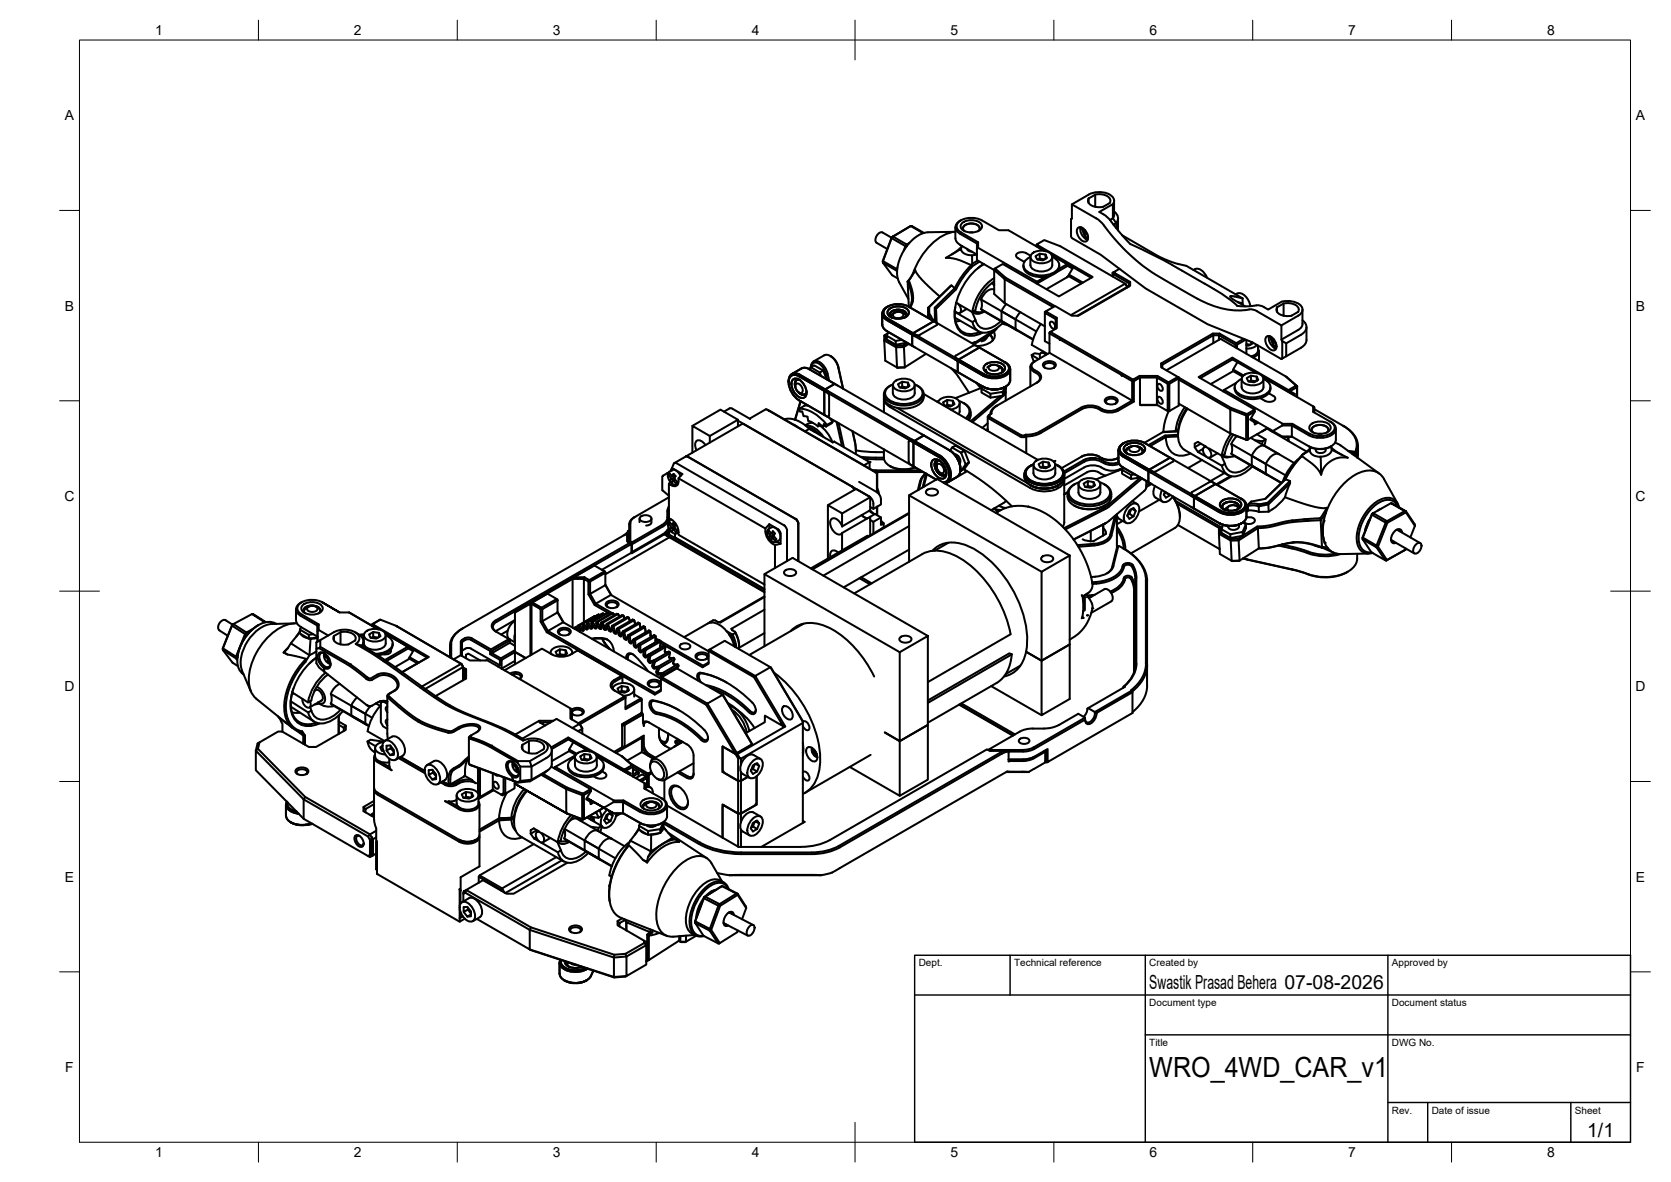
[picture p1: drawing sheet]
<svg xmlns="http://www.w3.org/2000/svg" width="420mm" height="297mm" viewBox="0 0 420 297" stroke-linecap="round" stroke-linejoin="round" font-family="sans-serif">
<defs><g id="words">
<text font-size="7" x="289" y="270.6">WRO_4WD_CAR_v1</text>
<g font-size="4.9">
<text x="289" y="248.5">Swastik Prasad Behera 07-08-2026</text>
<text x="399.1" y="285.7">1/1</text>
</g>
<g font-size="3.5">
<text x="39" y="8.8">1</text>
<text x="89" y="8.8">2</text>
<text x="139" y="8.8">3</text>
<text x="189" y="8.8">4</text>
<text x="239" y="8.8">5</text>
<text x="289" y="8.8">6</text>
<text x="339" y="8.8">7</text>
<text x="389" y="8.8">8</text>
<text x="16.3" y="30.2">A</text>
<text x="411.3" y="30.2">A</text>
<text x="16.3" y="78">B</text>
<text x="411.3" y="78">B</text>
<text x="16.2" y="125.9">C</text>
<text x="411.2" y="125.9">C</text>
<text x="16.2" y="173.7">D</text>
<text x="411.2" y="173.7">D</text>
<text x="16.3" y="221.6">E</text>
<text x="411.3" y="221.6">E</text>
<text x="16.4" y="269.4">F</text>
<text x="411.4" y="269.4">F</text>
<text x="39" y="290.8">1</text>
<text x="89" y="290.8">2</text>
<text x="139" y="290.8">3</text>
<text x="189" y="290.8">4</text>
<text x="239" y="290.8">5</text>
<text x="289" y="290.8">6</text>
<text x="339" y="290.8">7</text>
<text x="389" y="290.8">8</text>
</g>
<g font-size="2.5">
<text x="231" y="242.9">Dept.</text>
<text x="255" y="242.9">Technical reference</text>
<text x="289" y="242.9">Created by</text>
<text x="350" y="242.9">Approved by</text>
<text x="289" y="252.8">Document type</text>
<text x="350" y="252.8">Document status</text>
<text x="289" y="262.9">Title</text>
<text x="350" y="262.9">DWG No.</text>
<text x="350" y="279.9">Rev.</text>
<text x="360" y="279.9">Date of issue</text>
<text x="396" y="279.9">Sheet</text>
</g>
</g></defs>
<!-- layer: Visible -->
<g fill="none" stroke="#000" stroke-width=".51">
<path d="M224.2 59.7l-2.3-1.3a1.73 1.73 0 0 0-1.5 2.6M224.2 59.6l.3-.2-.3 .4zM224.5 59.4l3.5 2.1 .6-.4M232.1 58.6l-3.1-1.8-4.5 2.6M232.3 58.5l-3-1.7h-.3l-4.8 2.8-2.2 6M233.4 58.4a9.1 9.1 0 0 0-6.8 5.7 8 8 0 0 0-.5 6.8l2.3 4.2M240.2 57.1v2.8M240.2 58.3l-6.9 .1M240.2 58.3a11.8 11.8 0 0 0-8.2 5.7 19.5 19.5 0 0 0-2.5 4.9M240.2 59.9l.2 .7 .6 .6 4.6 2.8M241.4 55.5a1.74 1.74 0 0 0-1.2 1.6 1.74 1.74 0 0 0 1.2 1.6l4.2 2.5M241.6 58.4l4.3 2.5"/>
<path d="M241.6 55.4l-.2 .1M241.6 58.4a1.59 1.59 0 0 1-1.1-1.5 1.59 1.59 0 0 1 1.1-1.5 5.8 5.8 0 0 1 5.2 0l4.4 2.5h2.4l9 5.2M241.9 56.1a3.7 3.7 0 0 1 4.9 .4 1.62 1.62 0 0 1-1.7 1.8l-1.2 .1a2.28 2.28 0 0 1-2.4-1.5zM242.1 57.4a2.45 2.45 0 0 1 3.6-.9l.6 .9M242.6 58.1a1.01 1.01 0 0 1-.4-1.2 1.01 1.01 0 0 1 1-.6l1.5-.1a1.28 1.28 0 0 1 1.5 1.6l-.3 .3M243.9 58.4h.7M271 57.3a1.63 1.63 0 0 1 2.2 1 1.63 1.63 0 0 1-.2 2.4 2.49 2.49 0 0 1-2-3.4zM271.7 57.1a2.78 2.78 0 0 0 1.8 3.1M271.9 57.2l1.1 2.9 .5-.8M272.1 57.2l1 2.7M272.8 57.8l.1 .7 .5 .4M273.7 49.9v1.1"/>
<path d="M273.7 49.9a1.36 1.36 0 0 0 1.1 1.9l1.5 .3 1.1-.1M275.4 48.9l-1.7 1M275.4 48.9v3.1M275.4 48.9a3.7 3.7 0 0 1 3.7 1l.1 .7-.2 .4-1.6 1M277.4 53.9l-1-.6 3.4-2v3.6l-.7 .4M277.4 53.8l1.6 1.4 2.3 2.9 2.9 3.2M277.6 56.7a47.5 47.5 0 0 0 15.4 13.8 75.6 75.6 0 0 0 11.5 6.2 18.9 18.9 0 0 0 10.3 1.1l1.3 .4 6.1 3.6v3.6l.2 .3M277.6 56.7l-1.5-1.6-6.6-3.7v3.5l-.2 .1v4.5l.2 .3 7.3 4.2 11.3 8.5 15.5 9 11.3 4.5 7.3 4.2 .2-.1M279.8 51.3a1.57 1.57 0 0 0-.7-2.4 5.9 5.9 0 0 0-5.4 0l-4.2 2.5M280.1 50.4v3.6M280.1 53.2a1.86 1.86 0 0 1 .6 2.8M280.1 54v.3a.66 .66 0 0 0 .1 1.1l.5 .6"/>
<path d="M280.7 56v1.3M280.7 56l-.7 .4M281.1 54.8v3.1M282.2 59.1l9.7 5.6 2.8 1.2 3.6 .9 14.1 8.2M220.4 61l2.7 1.6M221.8 78.8l.1 3.1 .4 .7 .7 .6M222 65.6v.4zM222 65.6l3.5 2 .2-.4M223 77.2a1.74 1.74 0 0 0-1.1 1.6 1.74 1.74 0 0 0 1.1 1.6M223.2 77.1l-.2 .1M223.5 77.8a3.7 3.7 0 0 1 4.9 .4 1.62 1.62 0 0 1-1.7 1.8l-1.2 .1a2.28 2.28 0 0 1-2.4-1.6zM223.7 79.1a2.45 2.45 0 0 1 3.6-.9l.6 .9"/>
<path d="M224.2 79.8a1.01 1.01 0 0 1-.4-1.2 1.01 1.01 0 0 1 1.1-.6l1.4-.1a1.28 1.28 0 0 1 1.5 1.5l-.3 .4M224.6 78.9a1.55 1.55 0 0 1 2.6 .2 1.48 1.48 0 0 1-1.3 .9 1.48 1.48 0 0 1-1.4-.8zM225.6 68.1l-3.6-2.1 2.3 3.2 1.4 .8M225.6 67.7l-.1-.1 .1 .4M227.2 63l.5-1.1-3.5-2.1-2.2 5.8M227.6 79.1a2.4 2.4 0 0 0-3.7 .4M228.1 61.8l-.1-.3-.3 .4h.3M228.2 70.8l.8 2.3 .3 1.6-.1 1.2-.5 1.3M228.2 70.8l.3 6.3M228.5 70.5l-.3 .3M228.5 70.5l1 3v2.1M229.5 68.9l-1.3 1.9"/>
<path d="M229.5 75.6l-.6 1.7M230.1 67.9l-.6 1M230.1 67.9l.7 1.2 1 1.2 4.5 4.2M230.1 67.9l-1.6 2.6M233.4 79.3l.6 1M233.4 79.2h.1M233.6 77.2l5.6-5.5 .9 .7-5.1 4.9 .1 2.8-.6 .5M233.7 78.9l.4 .6 .3 1M233.7 78.9l-.1-1.7-.3 .2 .1 2.5M233.7 78.9l-.3 .3M235 77.3l.4 .3v2.7l-.3-.2M239.2 71.7l-5.9 5.7"/>
<path d="M240.1 78.4l4.4 2.5 .8-.4-.9-2.1M240.1 72.4l.3 .3M240.1 72.4h.1M240.1 79.8l5.9 3.5M240.2 77.2a6.3 6.3 0 0 0 1.7 6.1 4.4 4.4 0 0 0 4.5 .1M240.4 72.7l-5 4.9 .1 3.5M240.4 76a1.87 1.87 0 0 1 .9 2.6 1.11 1.11 0 0 1-1.2-.5M241.9 61.8l-1 1.1-1.6 1.1M241.9 61.8l-.2 .8M243.1 77.6l-1.8 1.1M243.2 62.5a1.08 1.08 0 0 0 1.2 .7M244.2 67.2a21 21 0 0 0-3.8 5.5"/>
<path d="M244.2 66.6a21.1 21.1 0 0 0-4.1 5.8M244.2 66.6v.6M244.4 64.1h-1l-.9-.4-.6-.4-.2-.7-3.9 2.2 2.5 .3 3.9 1.5M244.8 78.2l1.4 .3 1.3-.2M245.6 64l-1.2 .1 .1 2.2M245.6 62.6v2.8l4.4 2.5M245.8 65.5l-1.3 .8-.2 .7M245.9 60.9v1.4l-.3 .3v-1.4zM245.9 62.3l14.8 8.5-.2 .4M246.3 65.8l-2.1 1.4M246.7 77.7l.2-.9-.2-1.5 8.7 4.9v2.5M246.7 77.7l13.1 7.5"/>
<path d="M246.7 77.7l13 7.7M247.4 66.4a16 16 0 0 0-7.3 13.7 4.2 4.2 0 0 0 5.9 4l1-.5M247.4 78.3a2.15 2.15 0 0 1-2.8 .1M247.4 66.4l-1.6 1M249.5 71.1l.5 .7M249.7 71l.3 .3M249.7 71.4l.3 .2M250 70.8a10.9 10.9 0 0 0-4.7 7.1l-.8 .5-3.5-2M250 69.9a12.6 12.6 0 0 0-5.5 8.5M250 72.8a3.1 3.1 0 0 0-3.3 2.4M251.8 78.2v2.5l.4 .3M251.8 78.2l8.8 5.1"/>
<path d="M252.6 76.2v-6l12.2 7M252.6 76.2l10.1 5.8M252.9 69.8l-.3 .4-2.6-2.4v-.2l.2-.1-.2 .3v6.1l2.6 2.3M253 76.4l-1.2 1.8M255.9 64.8l1.7 1M256.6 78.4l-1.2 1.9M257.3 66.6v.4M257.3 67a3 3 0 0 0 2.8 2.4 6.1 6.1 0 0 0 5.9-1.4l.3-1M258 65.3l1.1-.7v2a2.42 2.42 0 0 0 2.7 1.6 2.43 2.43 0 0 0 2.8-1.6v-2a2 2 0 0 1 1.7 1.6 2 2 0 0 1-1 2.1 6.6 6.6 0 0 1-7.4-.4 1.7 1.7 0 0 1 .1-2.6zM259.1 64.3a2.7 2.7 0 0 0-3.5-.5l-.1 .5 .4 .5M259.5 63.8a3.7 3.7 0 0 1 5 .4 1.66 1.66 0 0 1-1.8 1.9l-1.2 .1a2.32 2.32 0 0 1-2.4-1.6zM260.6 61.5v.4l2.2 1.2"/>
<path d="M261 71.1l-.2 .3M261.4 63.8l-1 .6 .4 .8 1.4 .2 1.1-.6-.4-.8v1M261.4 65l1.3 .2M261.6 62.4v.1M261.7 62.5h-.1M262.7 78.4l.2-.1-.2 .3zM262.9 64l-1.5-.2v1.2l-.4 .2M264.3 69.2l-3.3 1.9-.3-.3 2.1-1.2M264.4 64l10 5.8M264.5 64.2l5.2 3-1.2 2.4M265.2 76.9l-12.3-7.1-2.7-2.3 1.9-1.2 14.2 8.2 8.4-4.9-14.1-8.1 2-1.2 4 1.6 16.3 9.4 .5 .7v.1l-.5-.8-13.6 7.9M265.7 79.9l-.3 .3v2.4"/>
<path d="M266.2 67.6l2.1-1.2 .2 .4-2.9 1.7M266.3 66.6v.4M268.3 69.7l.2-.1-5.4 3.1M268.5 66.8l1.2 .7M268.6 69.3l3.3 1.9M268.8 69l3.5 2M279.8 68.5l.2-.1-.2 .4zM279.8 69.5v-.7l4.1 2.4M281.5 67.5l-1.5 .9 4.2 2.5v.9l-13 7.5h-1.7l-4.2-2.4-2.4 1.4 2.8 1.6v2.6l-1.6 .9 20.8 12 1.6-.9h4.5l2.8 1.6 2.4-1.4-4.2-2.4v-1l13-7.5h1.6l4.2 2.4 1.9-1M283.4 72.3v-.2l-12.5 7.2M284.2 70.9l-.3 .3v.8M284.2 61.3l10.6 5.3"/>
<path d="M294.8 66.6l10.5 6.1M300.1 67.8a1.86 1.86 0 0 1 2.6 .7l.8 1.3M305.3 72.7l3.8 2.4 2 1.8 2.9 .1 2.6-.3 2.3 1.1 3.4-2a5 5 0 0 1 5 1.2 1.55 1.55 0 0 1-.9 2.3l-4.2 2.5M310.7 74a2.11 2.11 0 0 1 3 1.1l.7 1.8M311.3 76l1.1 .2v.4M312.4 75l-2.3-.6-.8 .1 .7 .7 3.1 1.8M312.4 75v1.2M321.1 78.4v-1.2l1.6-.9v3M322.8 76.3a3.7 3.7 0 0 1 3.6 1l.2 .7-.2 .4a3.9 3.9 0 0 1-3.7 .9l-.5-.1a1.36 1.36 0 0 1-1.1-2M327.5 77.8v3.6l-.2 .7-.9 .8-4.2 2.5M199.3 95.5a1.62 1.62 0 0 1 2.4 .6l.7 1a2.28 2.28 0 0 1-.1 2.8 2.48 2.48 0 0 1-2.9-1.8 2.87 2.87 0 0 1-.1-2.6zM199.9 96.9a1.33 1.33 0 0 1 .4-1.4 2.4 2.4 0 0 0 2.1 3.7"/>
<path d="M200.2 96.4a1.51 1.51 0 0 1 1.4 2.3 1.51 1.51 0 0 1-1.4-2.3zM200.9 94.6l6.4 3.6v6.1M200.9 94.6l7.1 4M200.9 94.6a1.59 1.59 0 0 0-1.8-.2 1.59 1.59 0 0 0-.8 1.7 5.8 5.8 0 0 0 2.6 4.5l7.1 4.1h.2l.3-.3M201 98.7a1.31 1.31 0 0 0 1.4 .4M201.1 94.2a1.78 1.78 0 0 0-2.1-.1 1.78 1.78 0 0 0-.7 2M201.1 95.5a.94 .94 0 0 0-1.1 .2 .94 .94 0 0 0-.1 1.1l.1 .4M202.8 98.4a.94 .94 0 0 1-.7 .9 .94 .94 0 0 1-1-.4l-.4-.3M203.5 92.8l6.4 3.7-2.4 1.4 2.4-1.4 29 16.7M203.5 92.8l7.1 4.1M203.5 92.8l-.8-.4-.8 .1-2.8 1.5M203.8 92.4a1.61 1.61 0 0 1 1.4-1.7 4.1 4.1 0 0 1 2.9 3.2l.4 1.8"/>
<path d="M203.9 92.3l-.4 .5M203.9 92.3a1.28 1.28 0 0 1 .9-1.2 1.28 1.28 0 0 1 1.5 .5l.7 .8a6.2 6.2 0 0 1 1 3M204.6 90.8l2.7-1.5a2.83 2.83 0 0 1 3.2 2.1l.3 1M206.5 94.5l-.4-.9 .9-.5 .8 2.2M207 93.1l-2.3-1.3-.8 .5 2.2 1.3M208 98.6l.5 .9M208.2 98.3l-7.1-4.1 6.4 3.7-.2 .3 .2-.3 22.4 12.9 2.4-1.4-2.4 1.4-.2 .4v6l-22.4-12.9v-6.1l22.4 13M208.5 99.5v4.9M208.7 89.4l1.1 .8 .8 1.5 1.4 6M210.8 92.4l1.2 5.3M222.2 99a2.81 2.81 0 0 0 2.3 3.2 7.1 7.1 0 0 0 7.4-1.3l.3-.5v-1.4M222.3 100a2.39 2.39 0 0 0 1.4 2.2l35.4 20.4a7.2 7.2 0 0 0 8.1-.9l.4-.9v-.6"/>
<path d="M222.3 84.4l.3 6.2 3.1 1.8 1.8-.1M222.6 84.2l-.3 .2 .9-.6-.6 .4v1l2.8 1.7 1.8-.1 .1 .4-2 .1 .1-.4M222.6 85.2l-.3 .4 3 1.7 .3 5.1 1.9-.1M222.9 84.4l2.3 1.3 .1 .9-2.3-1.3zM223.2 80.1a1.59 1.59 0 0 1-1.1-1.6 1.59 1.59 0 0 1 1.1-1.5 5.8 5.8 0 0 1 5.2 0l7.1 4.1M223.4 83.4l-.5 1M223.9 96.9a2.2 2.2 0 0 0-1.6 2 2.2 2.2 0 0 0 1.4 2.2 7.5 7.5 0 0 0 7.7-.5 2.07 2.07 0 0 0 .8-2 2.07 2.07 0 0 0-1.4-1.6M224.5 96.8v2M224.5 96.6a2.3 2.3 0 0 0-1.7 3 6.3 6.3 0 0 0 7.6 1.2 2.07 2.07 0 0 0 1.5-1.8 2.07 2.07 0 0 0-1.3-2.1l-.6-.3M224.9 96a3.7 3.7 0 0 1 5 .3 1.66 1.66 0 0 1-1.8 2h-1.1a2.32 2.32 0 0 1-2.5-1.6zM226.8 85.4l-1.6 .3M226.8 95.9l-1 .6 .4 .9 1.4 .2 1.1-.6-.4-.9v1.1"/>
<path d="M226.8 97.2l1.3 .2M228 86.1l-2.7 .5M228.1 86.2l-.9 .6M228.3 96.1l-1.5-.2v1.3l-.4 .2M228.5 86.4l-1.2 .8 .2 5.1M230 96.8v2a2.42 2.42 0 0 1-2.7 1.6 2.42 2.42 0 0 1-2.8-1.6M230.1 84.5l-7.1-4.1 6.4 3.7v2.8l-6.4-3.7 7.1 4.1M230.3 84.1l-7.1-4 6.4 3.6-.2 .4 .2-.4 11.4 6.7 5.3-3.1M230.6 96.9l.2 .1M232.2 99l28.8 16.6M232.9 88.9l-5.4 3.4M234.8 80.7l-5.2 3 5.2-3 11.5 6.6"/>
<path d="M234.9 80.8l.5-.5v.8M235.5 81.1l.2 .4-.2 .2-4.2 2.4-1 .1M239 92.5l1.7 1.7 3 4.5M240.1 93.1l7.1 4.1M240.1 90.3l7.1 4.1M241.4 80.6l-1.1 .2M244.5 80.9a3.1 3.1 0 0 0 4.7 2.3l1.9-1.1 1.1-1.1M245.1 86.1l-.7 .1M245.2 86.1l-.9 .1M245.3 80.5a2.85 2.85 0 0 0 4.7 1.5l1.7-1.3M245.5 96.2l1.1 1.3M245.6 86.9l7 4.1"/>
<path d="M245.6 86v.1M245.8 85.9h.1M246.3 87.3l-5.3 3.1-.2 .3v2.8l-11.4-6.6v-2.8l11.4 6.6v2.8M246.3 87.3l6.5 3.8-.2-.1M246.5 96.8l.5 .5M246.9 97.4l-6.7 2.7M247 97.1l-.2 .5v1l2.2 1.3v-.9l-2.2-1.4M247.2 97.2a5.9 5.9 0 0 0 5.6 0M247.4 94l-6.4-3.6-.2 .3 6.4 3.7M247.6 85.5l-.8 .3M247.7 91.7a3.7 3.7 0 0 1 4.9 .4 1.62 1.62 0 0 1-1.7 1.9l-1.2 .1a2.28 2.28 0 0 1-2.4-1.6zM247.9 92.9l.1 .4 .3 .4"/>
<path d="M248.2 84.8l-.7 .7M248.2 92.3a2.4 2.4 0 0 1 3.9 .9M248.7 92.1a1.62 1.62 0 0 1 2.5 .3 1.51 1.51 0 0 1-2.6 0zM248.9 84.1l.6 1M248.9 84.1l.6 .9v.6M249 99l3.1-.5v1l-3.1 .4M249.3 97.9h1M249.4 83.6l-2 1.9M249.8 83.3a2.06 2.06 0 0 1-1.3 3 5.7 5.7 0 0 1-3.7 .5l-4.5 2.6-.2 .4 7.3 4.2M250.5 82.7a17.8 17.8 0 0 1-5.3 3.4M250.6 82.5l-5.4 3.6M250.7 82.4l-.1 .1"/>
<path d="M250.9 91.9a1.03 1.03 0 0 1 1.1 .6 1.03 1.03 0 0 1-.3 1.2M251.1 92a1.29 1.29 0 0 1 1 1M251.5 99.6l-7.4 6.2M252 81.3l1.5 .4M252.3 99.4l-7.8 6.7M252.6 91a1.59 1.59 0 0 1 1.1 1.5 1.59 1.59 0 0 1-1.1 1.5 5.8 5.8 0 0 1-5.2 0M252.7 97.2l-.6 1.3M252.8 98a1.17 1.17 0 0 1-.4 1.4M252.8 91.1a1.74 1.74 0 0 1 1.2 1.6 1.74 1.74 0 0 1-1.2 1.7 6.2 6.2 0 0 1-5.6 0M252.9 98.4v2.3M253 97.1v.6l-.9 1.8M254 92.8v2.7a3.4 3.4 0 0 1-3.8 2.4l-1.9-.3-1.1-.4"/>
<path d="M255.4 82.7l.3 .3M259.1 92.2v4.9M259.4 89.2l.6 1.7M259.9 93.4a1.79 1.79 0 0 1 1.5 2l-.8 .8M260.2 90.8l3.7-2.1 20.8 12-3.8 2.1M260.2 90.8a1.33 1.33 0 0 0-1.1 1.2 1.33 1.33 0 0 0 .9 1.4M260.2 90.8a1.16 1.16 0 0 0-.8 1.1 1.16 1.16 0 0 0 .8 1.1 2.09 2.09 0 0 1 1.6 1.9l-.5 .8-.5 .4-10.1 5.8M261.5 89l-1.3-.2-.8 .4 1.8 1M261.7 81.4a13 13 0 0 0-2.3 5.3l4 2.2M262.4 88.4l-.7 .3M262.4 91.3a2.11 2.11 0 0 1 3.1 .3 1.42 1.42 0 0 1-1.9 1.1 1 1 0 0 1-1.1-.3 1 1 0 0 1-.1-1.1zM262.8 92.5l-.2-.3a1.09 1.09 0 0 1 1.4-1 .77 .77 0 0 1 1 .3 .77 .77 0 0 1-.1 1"/>
<path d="M263 89.2a.84 .84 0 0 0-1.2-.5 .84 .84 0 0 0-.2 1.3M263.9 83.5l.2-.1-.2 .4zM263.9 88.7v-4.9l20.8 12M264.2 80.9a1.14 1.14 0 0 1 .9 1.7 1.14 1.14 0 0 1-.9-1.7zM265.4 80.2l-2.7-1.6v7.1l1.2 .7M266.5 85.3v.2v-.2M266.5 85.4h.1M282 94.2l.1 .3v-.2M282.1 94.4h-.1M284.7 95.8v4.9l.4 .2M284.9 95.4l.2 .4h-.4zM286.5 94.5l.1 .4h4.3l.1-.4"/>
<path d="M291.2 96.5a1.14 1.14 0 0 1 1 1.7 1.14 1.14 0 0 1-1-1.7zM291.2 99.7a1.14 1.14 0 0 1 1 1.8 1.14 1.14 0 0 1-1-1.8zM292 91.3l.2 .4M292.2 91.7v.8M293.3 93.1l13.6-7.9 16.4 9.4 2.6 2.3-1.9 1.1-14.1-8.1-8.5 4.9 14.1 8.1-2 1.2-4-1.6M296.2 94.7l.2 .1v.3zM296.4 95.4l13 7.5v6l-13-7.5M296.4 94.9l13.1 7.6-.1 .4 3.9 1.5 .2-.3 .3 .3h-.5v6.1l.5-.1-.5 .1-3.9-1.6 4.1 1.7M305 83.8l.1 .5h1.4l.1-.5M305.1 86.2v-1.9l-12.9 7.4M307.5 98.3l.3-.3-.2 .3M309.9 89.9l.2 .3-8.3 4.8"/>
<path d="M310.1 90.2v.2l5.8 3.4M310.1 92.9l2.6 1.4M310.1 93.3l2.3 1.3M310.4 97.3v.4M310.6 87.3v-.7h.4v.9M310.8 96.2l-3 1.8 14.8 8.5-.2 .4-2.4 1.4-5.5-3.2M311.1 91l-1 1.9v.4l-5.7 3.2M312.2 95.3v2M312.2 95.2a2 2 0 0 0-1.7 1.6 2 2 0 0 0 1 2.1 6.6 6.6 0 0 0 7.4-.4 1.99 1.99 0 0 0-1.2-3.3v2.1a2.43 2.43 0 0 1-2.8 1.6 2.42 2.42 0 0 1-2.7-1.6M312.6 94.5a3.7 3.7 0 0 1 5 .3 1.66 1.66 0 0 1-1.8 2h-1.2a2.32 2.32 0 0 1-2.4-1.6zM313.2 85.4l-2.2 1.2-.2-.4-.2 .4-4.1-2.3v1.1M313.4 86.5l1 .1"/>
<path d="M313.4 85.4v3.5M314.5 94.4l-1 .6 .4 .9 1.4 .2 1.1-.6-.4-.9v1.1M314.5 95.6l1.3 .2M314.6 85.9v.6M314.9 86l.1 .3-1 .6-.6-.1M315.3 93.7h.4M316 94.6l-1.5-.2v1.2l-.4 .3M316.1 86.7l-1.1 .7-1.6 .2M316.3 86.9v1.2a1.81 1.81 0 0 1-1.7 1.5M316.3 87.6a1.48 1.48 0 0 1-1.3 2.2M316.6 88.3v2.4M317.5 94.7l7.5 4.3"/>
<path d="M317.6 94.8l12.6 7.3M318.4 84.6a1.63 1.63 0 0 1 2.2 1.1 1.63 1.63 0 0 1-.2 2.4 2.49 2.49 0 0 1-2-3.5zM319 98.8l1.2 .7 .5 .5a1.29 1.29 0 0 1-1.7 1l-2.1-1M319.1 84.4a2.78 2.78 0 0 0 1.8 3.2M319.3 84.5l1.1 2.9 .5-.7M319.4 97.3a2.42 2.42 0 0 1-1.9 2.6 6.4 6.4 0 0 1-6.7-1.2l-.3-1M319.5 84.6l1 2.7M320.2 85.2v.7l.6 .3M322.4 85.7l1 .6v3.2l-1 .6zM323.3 94.6l2.9 2.4M325.4 99.3l.2-.3-1.2-.7-.4 .1v-.4l.4 .3 1.7-1v2.4M325.6 99l-.6 .1"/>
<path d="M325.9 96.9l.3 .1-.1 .3zM326.2 97v2.8M327.1 84.1l-3.7 2.2M327.5 80.5a1.99 1.99 0 0 1 1 1.9 1.99 1.99 0 0 1-1.4 1.7M328.5 82.2v3.2a2.29 2.29 0 0 1-1.4 2l-3.7 2.1M168 119l-.3-.1-1.2 .8v3.5l1.7 1.4M168.1 119.4l.5 .6M168.3 118.9l-.2 .5M168.3 118.9h.1M168.3 118.9l.7 .7 .3-.5M168.6 120l.1 .3M168.8 118.2v-.2l.4-.2 2.4 1.3-1 1.1"/>
<path d="M169.2 119.6v.1M169.2 119.6l.1 .4M169.3 120l-.2 .4M169.4 119.1h.1M169.4 119.1l.5 .6-.3 .4 .1 .3M169.4 116.5l.6-.2 27.2 15.7M169.4 116.5l-.6 1.5M169.6 119.4l-.6 .2M171.1 119.6l-.7-1.1-1-.4-1.1 .4-.4 .6 .1 1 .6 1.1 1.1 .7 .8-.2M173 114.7h-.6l.5 .1 27.1 15.6M174.1 107l7.1-4.1 4.3 2.6-7 4.1M177.4 111.8l-.4-.4a1.23 1.23 0 0 0-1-.7 1.23 1.23 0 0 0-1.2 .6v.8l.3 1"/>
<path d="M178.5 111.2v-1.6l-4.4-2.6v6.8M182 103.4l1.4-.8h.5l4.7 2.7M185.5 105.5v1.6M185.5 105.7l33 19.1M187.1 106.6l-.5-.1-17.1 9.9M188.5 105.2l4.3-2.3 27.4 15.8 .3 .5v4.5M193.2 103.2h.1M193.3 103.2l27.2 15.6 .1 4.9M197.2 105.4l1.3-.2 1.6 .3 1.8 1 1.6 1.3M200.9 102.7a9.1 9.1 0 0 1 7 4.1M201.2 103.4h.5l.4 1.2M201.3 100.8l-1.4 4.7"/>
<path d="M202.1 104.6l.9 .1 .2 1.1 1.2 .5 1.3 .9M202.6 107a5.3 5.3 0 0 1 4.5 2.8M203 107.3l1.6 .6 1.5 1.4M203.1 106.5l-.6 .4M203.3 102l-1-.1-1.4 .9 .3 .6M203.5 107.8l-1.1 .6M203.5 107.8l5.9 3.4 .3-.2 9 5.1M203.5 107.8h.1M203.6 107.8l1.3 .7M204.4 106.3l-1.3 .2M206.1 106.9l1.6 1.5 .9 1.3 .7 1.4M206.3 106.8l-.6 .4 .2-.8 .9 .9"/>
<path d="M207.2 106.6l-.4 .7 .7-.4M207.2 106.6l.5 .6M208.4 104.9l1 1.1M209.4 106l-1.5 .8-.2 .4M209.4 106l-.3 .4-1.4 .8M209.8 111h.1M210.4 106.1l1.3 6M210.9 106.3l1.3 6.1M214.3 108.4l.8 3.7 .1 2M214.4 108.4l.6 2.9 .2 2M215.2 113.2l5 .4M216.4 114.8l5.8 .3a3.6 3.6 0 0 0 3.4 2.7l2.3 .1 2.2-.5"/>
<path d="M217.2 115.3l5.1 .1M218.7 116.1l-1.4 .8M218.7 116.1v1.7M219.4 118.2h12M220.2 118.6h11.9M220.2 113.6h2M222.2 100.2v3.4M222.2 112.9v2.2M223.7 117.1a7.4 7.4 0 0 0 6.4 .4M223.7 101.8l.2 .1M225.6 102.5l32.8 19M228.5 116v-5l.2-.3 7.4 4.1a5.2 5.2 0 0 1 2.3 5.7l-.7 .7h-.5"/>
<path d="M229.2 110.4l7.1 4.1M229.7 111.2v6l5.7 3.3-6.4-3.7-.5-.9M229.7 111.2l.2-.4 6.4 3.7M231.6 109l7.3 4.2M232.7 119l-1 1.1-.4 .9M232.8 119l-.9 1-.3 .8M232.8 119l-.8 3.5M233 119.2l-.7 3.1M234.4 115.8a1.62 1.62 0 0 1 2.5 .6l.6 .9a2.28 2.28 0 0 1-.1 2.9 2.48 2.48 0 0 1-2.8-1.8 2.87 2.87 0 0 1-.2-2.6zM235.4 115.8a2.45 2.45 0 0 0 1.1 3.5l1 .1M235.8 116.6a1.51 1.51 0 0 1 1.3 2.3 1.51 1.51 0 0 1-1.3-2.3zM235.8 115.7a2.4 2.4 0 0 0 1.9 3.6"/>
<path d="M235.9 101.1a3.4 3.4 0 0 1 4.6-.9 1.24 1.24 0 0 1 .8 1.3 1.24 1.24 0 0 1-1.1 1.1l-1.2 .3M236 100.8l-.4 .1M236.3 114.5a5.7 5.7 0 0 1 2.6 5.9 1.45 1.45 0 0 1-1.5 1M236.3 115.8a1.01 1.01 0 0 0-1.2 .3 1.01 1.01 0 0 0 0 1.2l.6 1.3a1.28 1.28 0 0 0 2.1 .5l.2-.4M238.2 100.5l-1.1 .6 .4 .8 1.5 .3 1-.6-.4-.9v1.1M238.2 101.7l1.2 .2M238.7 113.1a5.7 5.7 0 0 1 2.6 6l-.6 .7M238.9 113.2a5.8 5.8 0 0 1 2.6 4.8M239.4 112.5l.8-.5 2.3 1.3-.8 .5zM239.4 112.5l-.5 .7M239.6 100.7l-1.4-.2v1.2l-.5 .3M240 114.2a1.68 1.68 0 0 1 1.3 2.3"/>
<path d="M240.7 119.8l-2.4 1.4M241.1 100.8a2.89 2.89 0 0 1 2.6 3.2l-.9 1.1M241.3 101.3v2.1l-.3 .7M241.5 118.2l.2 .1 .8-.5 1.1-1.6-.8 .5-1.1 1.6M241.7 113.8l1.1 2.9M242.2 101.3l.2 .1M242.3 117.9l6.2 4.1 3.8 3.2 2.1 2.1M242.4 101.4a2.3 2.3 0 0 1 .8 3.9M242.5 113.3l1.1 2.9M242.7 118.1v.6M243.2 118.4l-5.5 3.2M244.1 103.6l-.1 1.1-.4 .9"/>
<path d="M248 108.1l.2-.1-.1 .1M248.3 107.9l-.1 .1 .1 .1M248.3 106.4l-1.3 1.1M248.3 104.8v3.5M248.9 104.2a.52 .52 0 0 0-.5 .8l8.1 4.7 .8 .2 .7-.2M248.9 104.2l-.2 .4 .2 .2 7.9 4.6M250.5 102.1l-1.1 .9-.4 1.1M250.7 101.9l-.2 .2M250.7 101.9a2.39 2.39 0 0 0-1.4 2.1l-.4 .2M256.8 109.3h1M257.6 119.1a2.81 2.81 0 0 0 2.2 3.2 7.1 7.1 0 0 0 7.4-1.3l.3-.6 .1-1.3M257.9 109.2l.2 .5"/>
<path d="M257.9 109.2l-.2 .2M258 109.7v4.2M259.3 117a2.2 2.2 0 0 0-1.7 2 2.2 2.2 0 0 0 1.5 2.2 7.5 7.5 0 0 0 7.7-.5 2.14 2.14 0 0 0 .7-2.1 2.14 2.14 0 0 0-1.6-1.6M259.8 116.8l.1 2.1a2.42 2.42 0 0 0 2.7 1.6 2.42 2.42 0 0 0 2.7-1.6v-2.1M259.9 116.7a2.3 2.3 0 0 0-1.8 3 6.3 6.3 0 0 0 7.6 1.2 2.07 2.07 0 0 0 1.6-1.8 2.07 2.07 0 0 0-1.3-2.1l-.7-.3M260.2 116a3.7 3.7 0 0 1 5.1 .4 1.66 1.66 0 0 1-1.8 1.9l-1.2 .1a2.32 2.32 0 0 1-2.4-1.6zM261.7 108.8l-1.7 .7-1.9 .2M262.2 116l-1 .6 .3 .9 1.5 .2 1.1-.6-.4-.9v1.1M262.2 117.2l1.2 .2M263.7 116.2l-1.5-.2v1.2l-.4 .3M265.3 115.8l-.4 .2M265.4 115.8l-.4 .2"/>
<path d="M271.8 114.8a5.1 5.1 0 0 1 4.7 0M272.4 115.6l-4.9 2.9M272.4 115.6a5.1 5.1 0 0 1 4.7 0M272.6 117.4l-5 3M272.6 116l-5 2.9M272.7 116a5.1 5.1 0 0 1 5.3 .6l1.7 .3 1.7-.3M272.7 117.4a5.2 5.2 0 0 1 5.4 .6l1.9 .3 1.8-.5M273.3 118.7l-5.7 3.3M273.4 118.7a3.7 3.7 0 0 1 4 .6l.6 .2M276.9 103.2a4.7 4.7 0 0 0-4.9-.4l-10.4 6M276.9 115.1l1.2 .4h1.3l1.8-.4M276.9 103.2l1.2 .4 1.3 .1 1.8-.5"/>
<path d="M277.1 115.6l1.7 .8h1.3l1.2-.2M277.1 115.2a4.8 4.8 0 0 0-5.1-.5l-5.1 3M277.1 115.2l1.1 .4h1.1l1.7-.4M277.9 100.3a2.11 2.11 0 0 1 3.1 .2 1.42 1.42 0 0 1-1.8 1.1 1 1 0 0 1-1.1-.3 1 1 0 0 1-.2-1zM278.4 101.4l-.3-.2a1.09 1.09 0 0 1 1.5-1 .77 .77 0 0 1 .9 .3 .77 .77 0 0 1 0 .9M281 102.8a4.3 4.3 0 0 1-4.5-.4 5.1 5.1 0 0 0-4.7 .1l-10.8 6.2-1.8 .5h-1.3M281.2 113.1l.1 3.1 .4 .7 .7 .6M281.2 115l-.3 .2M281.8 117.8l-.6 .5M282.2 117.9l-6.7 2.6M282.4 117.5l-.3 .6v.9l2.3 1.4v-1l-2.3-1.3M282.4 114.7l6.4 3.7v2.8l-6.4-3.7"/>
<path d="M282.4 117.5l7.1 4.1M282.4 114.7l7.1 4.1M282.6 111.3a1.77 1.77 0 0 0-1.3 1.7 1.77 1.77 0 0 0 1.1 1.7M282.6 114.4l6.4 3.6-.2 .4 .2-.4 11.4 6.7 5.3-3.1M282.9 112.1a3.7 3.7 0 0 1 4.9 .3 1.62 1.62 0 0 1-1.7 1.9l-1.2 .1a2.28 2.28 0 0 1-2.4-1.6zM284 112.5a1.62 1.62 0 0 1 2.6 .3 1.51 1.51 0 0 1-2.7 0zM284.2 112.3a1.31 1.31 0 0 0-1.1 1 2.4 2.4 0 0 1 4.2 0 1.31 1.31 0 0 0-1-1M284.4 112.2l-.7 .3a.87 .87 0 0 0-.6 .8 .87 .87 0 0 0 .5 .8M285.4 119.2l-1 .2M286 112.2l.8 .3a.87 .87 0 0 1 .5 .8 .87 .87 0 0 1-.4 .8M286.6 101.7h4.3M287.8 111.3a5.2 5.2 0 0 0-6.1 .8 1.53 1.53 0 0 0 .9 2.2"/>
<path d="M287.8 111.3l7.1 4.1 .2 .4-4.4 2.7h-.8l-7.3-4.1M287.8 111.3l6.4 3.7-5.2 3 5.2-3 11.5 6.6M290.9 101.7v-6.8l2.7 1.5 .2-.3 .2 .3 2.4-1.3v6.8l-2.4 1.4M290.9 101.7l2.7 1.6v-6.9h.4v6.9M291 101.8l-4.4-.1v-6.8l-1.5 .9v5.1l-3.9 2.3M292.4 108.6l3.2-.2-3.1 .1-4.8 2.8M293 109.4l3.1-.1 .1 .4M293.1 109.8l-.1-.4-4.2 2.5M293.1 109.8l-3.9 2.3M293.1 109.8a4.3 4.3 0 0 0 3.4 4.7l1.9-.2 1-.4M293.6 103.3h.4l-.2 .1zM293.8 103.4l-1 3-.3 2.1"/>
<path d="M295.7 108.3l.4 .2M295.8 108.2l.1 .2M296.2 109.7l-3.1 .1M296.2 109.2l-.1 .1M296.2 108.5h-.1M297.9 113.1l10.8 6.3M297.9 102.3a11.5 11.5 0 0 0-2.3 6.1l.6-.4M298.4 102.6a10.6 10.6 0 0 0-2.2 6.8M298.6 102.7a10 10 0 0 0-1.9 9l1.2 1.4M300.4 112.4l.8 1.2M301.2 113.6l2.1 1.2M301.9 111.5l-1.5 .9"/>
<path d="M302.2 115.6l-3.5 2M302.5 112.8l-1.3 .8M302.7 112.5a1.29 1.29 0 0 1 1.7 1 .9 .9 0 0 1 .2 .9 .9 .9 0 0 1-.7 .6 1.95 1.95 0 0 1-1.2-2.5zM302.9 112v.3M303 112.1v.2M303.1 112.2l-.3 .2M303.3 112.3l-2.1-1.2-.3 .1a.58 .58 0 0 0-.5 .9v.3M304 112.7l3.2 1.8M306.1 113.9l-1.9 1.1M307.1 114.5l.9 2.1-.8 .4-3.5-2M307.2 117a3.1 3.1 0 0 0 4.7 2.4l1.8-1.1 1.2-1.1M307.3 114.5a1.8 1.8 0 0 0 2 .3"/>
<path d="M307.3 114.4l1.6 .4 1.6-.2M307.9 118.9l-3.5 2M308 116.6a2.83 2.83 0 0 0 4.6 1.5l1.7-1.2M309.4 119.6l-3.6 2.1M309.5 109a12.8 12.8 0 0 0-2.3 5.5M309.6 114l12.6 7.4M309.7 119.7l-3.7 2.1M310.1 109.3l-1.5 2.6-.6 2.2-.8 .4M311 109.6l-.9 1.1-.5 .9M314.5 105.2l1 .6v.3M314.5 110l10.9 6.3M314.7 114.6l.1 2.4 .3 .3"/>
<path d="M314.7 114.6l8.5 4.8M315.5 102.9v.5l-1.7 1v6l4.9-2.8M315.5 103.4l-1.2 2.1 1.2 .6v.6l.9-.5M315.9 105.9l-.4 .3M316 109.1l2.2 1.3a1.82 1.82 0 0 1-1.8 .4l-.9-.2M317.4 108.4h.1M317.5 110.9l-.2 .8M318.1 112.1a2.48 2.48 0 0 0-2.8 1.5l-.5 .9M318.2 107.9l-.8 .5M318.3 110.4l-.4 1.6M318.3 119v-2.4l-8.7-5 .2 1.6-.2 .8 12.6 7.3M318.3 119l.3 .3"/>
<path d="M318.6 107.7l9.9 5.8M319.4 108v.2M320 108.3l2.6 1.5h2.4M320.1 108.3l-.2 .2M321.6 114.2a2.48 2.48 0 0 0-2.8 1.4l-.5 1M322.4 106.9h2.4M322.4 109.7h2.4M322.6 106.5h2.4M323.6 109.8l.4 1M324 109.8v1.1M324.8 106.9v2.8l4.3 2.4M326.9 115.1a12.8 12.8 0 0 0-4.4 6"/>
<path d="M326.9 115a21 21 0 0 0-3.8 5.5M327.4 114.6a21.1 21.1 0 0 0-4.2 5.8M329.1 112.1a5.7 5.7 0 0 0 5.4 .2M329.3 113.2l.3-.8-2.1 1.9-.6 .7 .5-.4 2.7 2.1a7.1 7.1 0 0 1 2.1 2.6l-.1-4.5-1.9-.4-.7-.6-.2-.6-1.8 1.1M329.6 106.7a3.7 3.7 0 0 1 4.9 .4 1.62 1.62 0 0 1-1.7 1.9h-1.2a2.28 2.28 0 0 1-2.4-1.5zM329.8 108a2.45 2.45 0 0 1 3.6-.9l.6 .9M330.2 108.7a1.01 1.01 0 0 1-.3-1.1 1.01 1.01 0 0 1 1-.7l1.5-.1a1.28 1.28 0 0 1 1.5 1.6l-.3 .3M330.5 103.7v-1.4l-.3-.2v1.4l4.3 2.5M330.5 102.8l7.2 4.2a5.8 5.8 0 0 1 3.6 6l-.3 .8M331.5 109h.8M332.1 114.8l1-.2 1-.4 .6-.7 .1-.5 4.1 2h-2.3l-1.8 .8-1.7 1.4-.4 .7-.5 1.4M333.2 112.7a.9 .9 0 0 1-1.1 1.2 .86 .86 0 0 1-.9-.2 .86 .86 0 0 1-.3-.9"/>
<path d="M334.5 106a1.59 1.59 0 0 1 1.1 1.5 1.59 1.59 0 0 1-1.1 1.5 5.9 5.9 0 0 1-5.2 0l-4.3-2.5-.2 .4M334.5 106a1.77 1.77 0 0 1 1.4 1.6 1.77 1.77 0 0 1-1.2 1.8 6.2 6.2 0 0 1-5.6 0l-4.3-2.5M334.5 112.3l.3 .7M334.5 112.3l1.4 1.1 1.6 .9M334.7 112.1l-.2 .2M335.7 111.3l1.4 .6 9.7 7.1M335.9 107.7v2.8a3.4 3.4 0 0 1-3.8 2.3l-1.9-.2-1.1-.5M337.7 107a5.2 5.2 0 0 1 3 6.5l-.1 .3M339 113.4l1.4 .1-.3 .6 .3-.6zM340.6 113.8l.3 .4 .1-.4M340.6 113.8l-.2-.3 .5 .7M340.6 113.8l-.2-.3 .7 .9"/>
<path d="M340.6 113.9l-.2 .4M341.4 112l-.1 3M341.4 112.8l-.3 1.6M157.1 134.4l-40.8 23.6M157.7 134l-.6 .4M158 133.4l-.3 .6v2.1l.6 .3-33.7 19.5a1.44 1.44 0 0 0-1 1.4 1.44 1.44 0 0 0 1 1.3M158 133.4v2.8l.2-.3M158 133.4l-.4 .6-.7 .5M158.1 134.1l-.1 1.8M158.2 133.5l-.1 .5M158.5 131.5v4.6l.4 .2 7.5-4.3M158.8 138.9v-2.2l-34 19.6"/>
<path d="M158.8 138.7h.1M159.4 130.1l-.7 .5-.5 1.1v4.7l.3-.3M159.6 129.9l-.9 .9-.2 .6M160.8 130.3v.9M161 129.9a1.95 1.95 0 0 1 2.8 .3 1.29 1.29 0 0 1-1.7 1 .9 .9 0 0 1-1-.3 .9 .9 0 0 1-.1-1zM163.8 131.4a1.33 1.33 0 0 1-1.3 .7M163.8 130.3v.9M167 134.3l-15.7 8.9M167.3 134.1l.4 .2v.4M167.3 134.1l-.3 .1 25.2 14.6M167.4 133.7l.3 .2v.4M167.4 133.8l-.1 .3"/>
<path d="M167.6 133.5v.3M167.7 134.3l.2-1.2-1.3 1.2-7.7 4.4v-1.9l-.6-.4M167.7 134.5l24.5 14.2M167.8 128.4v1.6M167.8 130a2.27 2.27 0 0 1-1.4 1.9M168 133.7l-.1 .5M168 133.7l.1 .6M168.1 132.6l-.1 1.1M168.1 130.3a2.42 2.42 0 0 1-1.5 2l-7.7 4.5v-.5M168.1 131.6l.6 .8-.2 .6 .4 .5M168.1 134.3l24.1 13.9M168.2 125l-8.8 5.1"/>
<path d="M168.2 121.6a1.57 1.57 0 0 0 2.2 .2l.2-1.6 21.8 12.6v.7M168.2 128.1l-.1 2.9M168.2 127.2l-.4 1.2M168.3 131.2l-.2 .4M168.3 131.2h.1M168.3 135l-16.1 9.3M168.3 131.2l.7 .6 .3-.4M168.4 133.1l-.3 1.1M168.5 130.4l-.3 .5M168.5 120.8l.5 .5 .2-.4h.2M168.5 121v.2M168.5 121.1l-.3 .5v8.6l.6 .4"/>
<path d="M168.7 120.3l-.2 .4M168.7 130.5l-.5 .4-.3 .6 .3 1.4 .7 .8 .5 .3 .5 .1 .7-.3M168.8 130.6a3.9 3.9 0 0 1 1.8 3.1M168.9 120.5l.2-.1 .2 .4M168.9 132.8l.2-.1 .2 .3M169.2 131.8l.1 .4-.2 .5M169.2 133.1l-.3 .4M169.2 133.1l.5-.4 .5 .6-.2 .4zM169.4 131.4h.1M169.4 131.4l.5 .5-.3 .5 .1 .3M169.4 120.9l.5 .6M169.6 131.6l-.6 .3"/>
<path d="M169.7 120.5l.5 .5M169.7 120.5l-.5 .3M169.7 134.1v.9l22.5 13M170 121.5h.1M170 133.7h.1M170.2 121.1l-.2 .4M170.6 133.7v.7l21.6 12.5M192.5 133.5a4 4 0 0 0 2.4 3.5v5.8M193.1 133.7v.1M193.1 133.8l.5 .6M193.2 133l1-.5 .5 .1 .6 .3 .8 1.3 .1 .9-.2 .5-1.1 .7-.5-.1-.6-.4-.7-.9-.2-.7v-.7zM193.3 133.4l-.3 .3"/>
<path d="M193.3 133.3h.1M193.3 133.4l.7 .6 .4-.5 .4 .6-.2 .5M193.4 131.7l2.2 1.3 .6 .8 .1 2.9-1.4 .3M193.4 131.7l-1 1.1M193.4 131.7v1.1M193.6 134.4l-.2 .8 .5 .5 .3-.4h.2M193.8 134.9h.2l.3 .3M194.1 134l.2 .4-.3 .5M194.2 135.2l.4-.3 .6 .6-.2 .4-.6-.6M194.6 133.8l-.6 .2M194.6 134.5l.1 .4M195.3 136.1l1 .6"/>
<path d="M197.2 132l.7 1.2v7.8M200 130.4l.5 .5 .2 .7M200 130.4l.5 .5 .2 .7v9.4M200.7 131.6v9.4M210.8 138.9a1.14 1.14 0 0 0-1.6-.5 1.14 1.14 0 0 0-.4 1.6M211.7 129l7.1-4v3.2l-7.1 4.1zM211.7 129l-3.5-2.1v13.5M211.7 132.3a2.4 2.4 0 0 0-2.5-2 2.49 2.49 0 0 0 .8 3.6 1.17 1.17 0 0 0 1.7 0M214.1 122.2h.1M214.2 122.2l.6 .9M216 121.1l4.8 2.8 .5 .8 .2 .8M216.7 129.4l.7 .6 .7 .3"/>
<path d="M218.4 134.8l-.3-.2-14.2 8.2M218.5 124.8l-3.3-1.9-7 4M218.6 124.8l.2 .1M218.6 124.8l.6 .6a3.2 3.2 0 0 1 .4 2.5l-.8-.5M218.6 128.3l.7 .6 .7 .3M218.8 128.2l.9 .9M218.8 134.5v-4.6l-7.1 4v4.4M218.8 130.7l.8 .4v3M219.6 131.1l1.9-1.1v1.9l.7-.4v1.1l-.7 .4M220 129.2l-1.2 .7M220 129.2l1.5 .8M220.5 127.3v2.1"/>
<path d="M220.6 122.7l.5 1.5M220.6 127.3v2.2M221.5 125.5v1.3l-1.9 1.1M221.5 130.8l.7 .7M228.6 129.1l-24.3 14M228.6 132.2l-21.6 12.5M228.6 128.9l-24.5 14.1M228.6 138.1l-16.5 9.5M228.6 124.5l33.3 19.2M231.3 121l-.5 2.2M231.6 120.8l-.5 2.2M233 123.3a2.01 2.01 0 0 1 2.8 .2 1.32 1.32 0 0 1-1.7 1 .92 .92 0 0 1-1-.2 .92 .92 0 0 1-.1-1z"/>
<path d="M234.4 138.4a7.4 7.4 0 0 1 8.4-1.4 24.9 24.9 0 0 1 12.4 12.2 23.3 23.3 0 0 1 2.8 14.6M238.4 136.4l-3.4 2M249.9 127.8l.8 .7M250 127.7l.7 .3 1 .2M250.4 128.9l1-.6a12.5 12.5 0 0 1 13.2 1.8l3.5 3.2 2.9 3.9 2.3 4.6 .7 2 .7 2.8M251 128.6l-.3-.1 .2 .1M251.2 127.1l1.7 .6M252.3 126.4l-3.1 1.8M253 125.8l-.6 .6M258.6 127.2l-.2 .1M259.1 121.9a7.4 7.4 0 0 0 6.8 .1M265.8 122.1l.1 .2"/>
<path d="M265.9 122.1l.1 .2-.2-.1M266 122.3h-.1M266.1 121.9l-.2 .1M267.6 120.6v10.6l-.4 1.1M268.4 124a3.2 3.2 0 0 0 2.8 3.5 7.4 7.4 0 0 0 7.9-1.6l.2-.6 .1-1.3M268.4 123.7l-.8 .6M269 139.6l-33.4-19.2-7 4.1v16.7M270 127a8.2 8.2 0 0 0 7.8 0M270 121.8a2.38 2.38 0 0 0-1.6 2.2 2.38 2.38 0 0 0 1.6 2.3 8.2 8.2 0 0 0 8.5-.5 2.29 2.29 0 0 0-.7-4M270.2 121.7l-.2 .1M271.2 121.8v2a2.42 2.42 0 0 0 2.7 1.6 2.42 2.42 0 0 0 2.8-1.6v-2M271.4 121.2a3.1 3.1 0 0 0-2.7 2.8 4.4 4.4 0 0 0 4.4 2.7 6.1 6.1 0 0 0 5.9-2.2 2.38 2.38 0 0 0-1.7-3l-.8-.3"/>
<path d="M271.5 121a3.7 3.7 0 0 1 5.1 .3 1.66 1.66 0 0 1-1.8 2h-1.2a2.32 2.32 0 0 1-2.4-1.6zM273.5 120.9l-1 .6 .4 .9 1.4 .2 1.1-.6-.4-.9v1.1M273.5 122.1l1.2 .2M274.3 133.4v2.6M275 121.1l-1.5-.2v1.2l-.4 .3M275.2 137.1l-4.1 .3M277.4 131.8v2.8M277.4 132.7a1.57 1.57 0 0 1 .7 1.5l-3.2 1.8-1.4-.1-1.3-.4M277.6 121.7l.2 .1M277.7 127.6l-10.1 5.1M277.9 131.5l-8 4.1M278.2 131.4l-8.2 4.2"/>
<path d="M278.6 126.9l-.9 .7M278.9 130.9l-1 .6M278.9 127.3l-11 5.7M279.5 134.6a4.5 4.5 0 0 1-4.3 2.5M280.3 129.7l-1.1 4.6a4.1 4.1 0 0 1-4 2.4l-4.3 .3M280.8 129.3l-1.3 5.3M280.8 129.2v8.4M280.8 132.4a9.1 9.1 0 0 1 2.1 5.7M280.8 133.1l1.2 2 .4 1.4 .1 1.4M280.9 129.5l.3 .7 1.9 1.2M281.2 137.3l-.3 .3-1.3 4.9M282.3 130.9l-1.5 .8"/>
<path d="M282.4 137.8l-1.2-.5-1.3 5M282.4 137.8l.1 .1M282.4 137.8a9.9 9.9 0 0 1 5.7 8v21M282.7 137.9a9.9 9.9 0 0 1 5.7 8.1M283.6 127.5a1.66 1.66 0 0 1 2.6-.6 3.5 3.5 0 0 1-2.7 4.6 1.66 1.66 0 0 1-.7-2.5zM284 129.1l-.5 .3M284.6 127.9l1 .5-.6-.8-1 .7-.6 1.3 .6 .8 1-.6-1-.7 .4-1.1M284.7 125.9l1.2 .7M285.6 128.4l-.6 1.4M286.7 120l-2.3 .4M286.8 120l-8.2 6.9M287.1 120.3l-8.2 7"/>
<path d="M288.2 122.4l-.5 1-8.8 7.5M288.2 120.9v1.5M289.1 121.4l-.9 .5M289.5 121.6l-1.3 .8M290.4 122.1a2.27 2.27 0 0 0 .2 3l1.7 1M291.5 125.6l-5.1 3M292.2 123.1a2.27 2.27 0 0 0 .1 3 2.27 2.27 0 0 0 2.6-1.4M292.9 123.6l-.3 .7 .6 .8 1-.7-1-.7M293.2 123.9l-.5 .2M294.3 124.4h-.1M294.8 124.8a7.8 7.8 0 0 1 1.6 6.6l-1 1.3M294.9 124.8a8.5 8.5 0 0 1 1.8 5.1"/>
<path d="M295.4 132.7l-11 6.4M295.6 125.9l11.6 6.6M295.9 126.6l10.7 6.1M296.2 131.9l10.5 6.1M299.5 127.4l7.3 4.2M304 121.2h1M304 121.2l-4.3 2.5-.2 .4 7.3 4.2-6.4-3.6-.2 .3 6.4 3.7-7.1-4.1M304.9 121.2l7.3 4.2M305.7 121.6l-5.3 3.1-.2 .3v2.8l-11.4-6.6v-2.8l11.4 6.6v2.8M305.7 121.6l6.5 3.8M306.5 133l.2 6.2 3 1.7h2l4.8-3.1M306.8 131.6a5.8 5.8 0 0 0 5.2 0"/>
<path d="M307.1 126a3.7 3.7 0 0 1 4.9 .4 1.62 1.62 0 0 1-1.7 1.9l-1.2 .1a2.28 2.28 0 0 1-2.4-1.6zM307.3 132.4l-.8 .6M307.3 127.3a2.45 2.45 0 0 1 3.6-.8l.6 .8M307.6 131.9l-.5 1.1v.9l2.3 1.3v-.9l-2.3-1.3M307.7 128a1.01 1.01 0 0 1-.3-1.1 1.01 1.01 0 0 1 1-.7l1.5-.1a1.28 1.28 0 0 1 1.5 1.6l-.3 .3M308.8 132.2v.2M309.4 134.3l3-.6 .1 .9-3.1 .6M311.3 127.9a1.17 1.17 0 0 0-1.7-.9 .75 .75 0 0 0-.9 .4 .75 .75 0 0 0 .3 1M311.3 135.4l.1 .4-1.9 .1 .1-.5M311.5 127.4a2.4 2.4 0 0 0-3.5 .7M311.5 131.8v.5M311.5 132.3a1.52 1.52 0 0 1-2.7 .1"/>
<path d="M312 125.3a1.59 1.59 0 0 1 1.1 1.5 1.59 1.59 0 0 1-1.1 1.5 5.8 5.8 0 0 1-5.2 0M312.2 131.5l-.2 .1M312.2 125.4a1.74 1.74 0 0 1 1.2 1.7 1.74 1.74 0 0 1-1.2 1.6 6.2 6.2 0 0 1-5.6 0M312.5 131.3l.8 .5v.9l-.8 1.9M313.3 131.8l-.9 1.9M313.4 130.1l.8-.1a.86 .86 0 0 1 1.1 .3 .86 .86 0 0 1-.1 1l-1.2 .4a1.38 1.38 0 0 1-1.2-.6M313.4 129.8a3.4 3.4 0 0 1-3.8 2.3l-1.9-.2-1.1-.4M313.4 127.1v2.7M313.6 127l.2 1.3h-.1zM313.7 126.9l1-.9-1.1 1M313.8 127.2a4.6 4.6 0 0 1 2.7 0M313.8 128.3l-.4 .2 .3-.2"/>
<path d="M313.8 128.3h1.5l1.3 .3M314 126.6l1.3-.1 1.2 .3M314.7 126l3.5-.6 5-5 1.2 .5-5.6 5.4M316.1 132.3l.2 .4-4.9 3.1 .3 5.1h-2l-.2-5-3-1.8 .3-.3M316.5 127.2h.1M316.5 126.8l2.3-.5 .1 .5-2.4 .4v1.5M316.6 126.7l-.1 .5M321.5 137.1l5.7 1.3a14.2 14.2 0 0 0 9.9 .8M322.4 136.9l2.6 .5M323.1 125l7.5 2.4 2 .3 1-.1-.2 1.3M323.1 124.9a13.1 13.1 0 0 1-4.1 3.7l-2.5 .1M323.2 120.4l-5.1 5"/>
<path d="M323.2 120.4h.1M324.4 121.4l-1.3 3.5M324.4 120.9v.5M324.4 121.4l-5.5 5.4 .1 1.8M325 137.4l4 1.2M325.3 136.3l3.2 .1 3.9 1.1M329 138.6a12.6 12.6 0 0 0 7 .5M330.3 137l1.5 .5M332 130.2l-7.3 .6-5.2 1.2-3.4 .3-4.8 3.1h-1.7l-2.8-1.6-.2-1.1M332 130.2l.1 .6M332.1 130.7l-7.1 .5-5.7 1.2-3 .3 .2 5.1 3.1-.3 5.7-1.2M332.1 130.8l.3 6.7"/>
<path d="M332.3 137.6l-3-.9-3.3-.4-2.2 .3-5.1 1.1-2.3 .1M332.3 137.6l1.8 .5M332.4 137.5l-.1 .1M332.4 137.5l1.4 .2M332.5 137.7l2.8 1.2M332.8 130.9h.1M332.8 130.9a9.9 9.9 0 0 0 .3 5.5M333.1 136.4h.1M333.1 136.4l.7 1.3M333.4 128.9l-1.3 1.9M333.4 128.9l-.6 2M333.6 127.6l-1.6 2.6"/>
<path d="M333.8 137.7l.3 .4M333.8 137.7a4 4 0 0 0 3.4 1.5M333.9 138l.2 .1M341.2 139.2v1.2M342.6 135.5l3.5 2 2.2 3.3-3.5-2zM344.2 139.1l-7.1 .1M344.4 130.5l-.7 1.4-.4 1.5M344.5 130.3l-.8 1.6-.5 1.6M345 129.4l3.4 1.9-2.3 5.8-3.5-2v.4l.1-.4zM345 129.1l-2.4 6M346.1 137.1l.4 .3-.4 .1zM347.2 127.9l-.8 .4"/>
<path d="M348.7 131l.1 .4-.4-.1zM349.7 126.5l-4.4 2.5-.3 .4v-.3l.3-.1 3.4 2 4.5-2.6M349.8 135.4a.67 .67 0 0 0 .7 .7M349.8 135.7l5.8 3.4M351 133.2a.67 .67 0 0 1 1 .3M351.3 133.1l5.8 3.4M351.4 126.6l-3.4-6.2a4.5 4.5 0 0 0-6.4-1.5 17.3 17.3 0 0 0-8.2 10M351.5 127.3a2.98 2.98 0 0 0-4.6-1.1 11 11 0 0 0-5.2 10 2.81 2.81 0 0 0 3.2 2.6M351.8 127.5a3.1 3.1 0 0 0-4.9-1.9 11.4 11.4 0 0 0-5.6 11 2.94 2.94 0 0 0 3.9 2.4M352.5 133.8a.94 .94 0 0 0-.7-.9 .94 .94 0 0 0-1.1 .5l-.7 1.2a1.17 1.17 0 0 0 .6 1.9l.4-.1M353.2 128.4l.3 .1v.3zM353.2 128.4l-3.5-1.9h.4l3.4 2 2.2 3.2 .1 .5"/>
<path d="M353.4 138.1l-4.8 2.7M353.5 137.9l-.1 .2M355.8 132.2l-2.3-3.4-4.7 2.6-2.3 6 2.2 3.3 4.7-2.6M355.8 132.2l-1.2 2.9M356 136.8a.77 .77 0 0 1 1.4 0 1.95 1.95 0 0 1-1.7 2.3 1.29 1.29 0 0 1 .1-2zM55.1 158.4l2.2 1.4M56.7 155.9l1.7 1.1M56.8 155.9a1.67 1.67 0 0 0-1.6 .7 1.67 1.67 0 0 0-.1 1.8M58.3 157.2l3.3 2.1h.5l-.1-.4-.4 .4-2.3 5.7-3.3-2.1zM58.4 157l.3-.2-.4 .4 .1-.2-2.4 5.9M62.4 159.2l-.3 .1-.2 .6M63.4 154.3l-4.7 2.5 3.3 2.1 1.5-.8"/>
<path d="M64.8 157.2a11.2 11.2 0 0 0-5.1 8.1M64.9 157.1l-.1 .1M66.8 156.3l-3.1-1.9-.3-.1 3.2 2.1M68.4 156.8a9.3 9.3 0 0 0-7.1 6.1l-.7 2.6a5.8 5.8 0 0 0 .3 3l2.2 5.3M69.4 156.8a4.1 4.1 0 0 0-4.8 .5 11 11 0 0 0-4.9 9.5 3.6 3.6 0 0 0 1.5 2.6M74.1 156.7l-5.7 .1M74.4 153.1l.1 3.1 .4 .7 .7 .6M74.7 156.7a11.2 11.2 0 0 0-8.9 5.2 13.5 13.5 0 0 0-2.9 11.5l.9 1.6 .6 .6 9.2 7.4M75.4 158.6l-.9 1.4M75.4 158.8l-2.3 2.9M75.6 159.3l.6 .6 1.3 .5M75.7 157.6l-.3 .6v1l2.3 1.3v-1l-2.3-1.3"/>
<path d="M75.8 154.4l4.3 2.5M75.8 151.3a1.78 1.78 0 0 0-1.3 1.7 1.78 1.78 0 0 0 1.1 1.7l4.2 2.5M76.1 152.1a3.6 3.6 0 0 1 5 .4 1.63 1.63 0 0 1-1.8 1.9h-1.1a2.29 2.29 0 0 1-2.4-1.5zM76.3 153.4a2.45 2.45 0 0 1 3.6-.9l.6 .9a2.38 2.38 0 0 0-4.1 .2M76.8 154.1a1.01 1.01 0 0 1-.4-1.2 1.01 1.01 0 0 1 1-.6l1.5-.1a1.28 1.28 0 0 1 1.5 1.6l-.3 .3M77.3 152.7a1.62 1.62 0 0 1 2.5 .3 1.51 1.51 0 0 1-2.6 0zM78.7 159.4l-1 .1M79.8 157.2v4.1v-1.3l-4.2-2.5M80.1 156.9v1.4l-.3 .3v-1.4zM80.1 158.3l2.4 1.4M81 151.4l4.4 2.5zM81.1 151.4a5.1 5.1 0 0 0-6.1 .8 1.55 1.55 0 0 0 .8 2.2"/>
<path d="M84 159.8l1.6-.9v3M84 159.8v1.2M85.4 153.9h2.4M85.6 158.9a3.7 3.7 0 0 1 3.7 1l.1 .7-.1 .4a3.9 3.9 0 0 1-3.8 .9l-.5-.1a1.36 1.36 0 0 1-1-2M87.8 153.9l7.2 4.2M89.3 158.9l1.3 .8a1.84 1.84 0 0 1 .4 2.6M91.5 159.6v2.1M91.5 159.6l-.6 .4M91.5 159.4l-1.1 .1M91.9 158.8a3.7 3.7 0 0 1 5 .4 1.66 1.66 0 0 1-1.8 2h-1.2a2.32 2.32 0 0 1-2.4-1.6zM93.7 156.8v.5zM93.7 157.3l1.5 .9"/>
<path d="M93.9 158.8l-1.1 .6 .4 .9 1.4 .2 1.1-.6-.4-.8v1M94.6 157.8v.1M94.7 157.9h.1M95.3 159.1l-1.4-.3-.1 1.2-.4 .3M95.6 155.7l-1.9 1.2M96.8 159.1l10.6 6.2M96.9 159.2l7 4.1zM97 159.7v2a2.42 2.42 0 0 1-2.8 1.6 2.42 2.42 0 0 1-2.7-1.6M97 159.6a2.02 2.02 0 0 1 1.7 1.6 2.02 2.02 0 0 1-.9 2.1l-1.8 .8-1.6 .2M99.6 157.3l-4-1.6-1.9 1.2 14.1 8.2-6.7 3.8 6.7-3.8M116.3 158a5.4 5.4 0 0 0-3.1 4.2v3M116.3 157.9a5 5 0 0 0-2.8 4v3.5"/>
<path d="M124.6 158.7l3.4 1.9-4.6 2.6-4.8-2.8M124.8 156.3a1.29 1.29 0 0 0-.9 1.2 1.29 1.29 0 0 0 .9 1.2M127.7 158.5l-1.7 1M129.5 154l3.9-2.3v13M129.5 155.8l-4.9 2.8M129.5 156a3.7 3.7 0 0 0-1.7 4.4l.3 .2M129.5 159.4l-.2 1.2 .2 .6M133.4 151.7v-.4l-3.9 2.3v10.2M135.9 156.2v-3.1l-2.3-1.3 .3-.4 2.2 1.3 3.9-2.2 .2 .4-3.8 2.2v3l-.5 .1 1.6 2.7M136.1 152.7l.3 .4h-.5zM137.8 158.6l3.8-2.2 24.6 14.1M137.8 158.6l-.3 .3 27.1 15.6 .2-.4"/>
<path d="M137.8 158.6l27 15.5M140.2 153.9v-3.2l-2.5-1.5-4.1 2.3v13M140.2 153.9l-3.8 2.2 1.4 2.5M140.2 153.8l1.5 2.6M140.2 153.9l1.4 2.5M140.4 158.3a2.11 2.11 0 0 1 3.1 .3 1.42 1.42 0 0 1-1.9 1.1 1 1 0 0 1-1-.3 1 1 0 0 1-.2-1.1zM140.8 159.4l-.2-.2a1.09 1.09 0 0 1 1.5-1 .77 .77 0 0 1 .9 .3 .77 .77 0 0 1-.1 .9M143.8 145.4l.2 .1-10.6 6.1M143.8 145.4l-10.4 5.9M144.3 145.1h2.6M144.5 157.8v.2M144.5 158h.1"/>
<path d="M144.7 157.6l1 1M144.7 157.6l-.1 .5M144.7 157.6l-.2 .2M145.4 157.2l.1 .3M145.4 157.2l-.7 .4M145.5 157.5l.3 1.3M145.5 157.5h.1M145.7 157.1l.9 1M145.7 157.1l-.2 .4M145.7 157.1l-.3 .1M145.8 158.6h-.1M146.5 157.1l.3 1.1-.1 .3h-.4l-.8-1"/>
<path d="M146.5 157.1l.8 1h.4M146.5 157.1h.1M146.7 156.6l.8 1.1h.3M146.7 156.6l-.2 .5M146.7 156.6l-.2 .1M146.8 158.1h-.2M146.9 145.1l1.3 .7-.2 .3h.4v3.2l3.8-2.2v-3.2l-.2-.3-3.8 2.2 .2 .3 3.8-2.2v-.2l-2.8-1.6-5.6 3.3M146.9 145.1l-.1 .4h-2.8v12.2M147.6 156.8l.6 1 .4 .2M147.6 156.8h.1M147.8 156.4l.3 .4a.76 .76 0 0 0 .8 .8M147.8 156.4l-.2 .4"/>
<path d="M147.8 156.4h-.2M148 149.4l1.5 2.6 .3-.3M148.7 156.3l.2 1.4-.2 .3M148.8 158h-.2M148.8 156.7h-.1M148.8 157.6h.1M149 156.3l.7 1.2h.3M149 156.3l-.2 .4M149 156.3h-.3M149.5 154.9l-3.8 2.2M149.5 154.9h.1M149.5 154.9l-4.1 2.3"/>
<path d="M149.5 152l3.9 2.3M149.8 151.7l3.8-2.2 24.6 14.2M149.8 151.7l-1.4-2.4-.4 .1v-3.3l-1.2-.6v10.9M149.8 151.7l4.1 2.4M150 156.3h.3M150 156.7h.1M150 156.7l.8 1.3M150 157.5h.1M150.3 156.3l.6 1.3h.3M150.3 154.5l-3.8 2.2v.4M150.3 156.3l-.3 .4M150.5 154.4l-3.8 2.2"/>
<path d="M150.5 154.4l.2 .2M150.5 154.4l-.2 .1M151.2 156.9v1l-.3 .1M151.2 156.9v-.4v.8M151.2 156.9h.1M151.3 156.9l.5 1.2 .6 .2 .1-1.5-.1 1.1M151.6 156.5l.5 1.3 .3 .1M151.6 156.5l-.3 .4M151.6 154.2l.2 .3M151.6 154.2l.3 .2M151.6 154.2l-3.8 2.2M151.7 154.2l-4.1 2.2 .2 1.5-.1 .2"/>
<path d="M152.2 147.1l1.4 2.4M152.2 146.9l1.5 2.7M152.4 151.4a2.11 2.11 0 0 1 3.1 .3 1.42 1.42 0 0 1-1.8 1.1 1 1 0 0 1-1.1-.3 1 1 0 0 1-.2-1.1zM152.5 154.1l-3.8 2.2M152.5 157.2h.1M152.6 157.2l.7 1.4M152.8 154.1l.4 .3M152.8 154.1l.3 .4M152.8 154.1l-3.8 2.2M152.8 154.1h-.3M152.9 156.9l.5 1.3 .3 .1M152.9 156.9l-.3 .3"/>
<path d="M152.9 152.6l-.3-.3a1.09 1.09 0 0 1 1.5-1 .77 .77 0 0 1 .9 .3 .77 .77 0 0 1 0 1M153.3 158.6l.2 .1M153.6 158.3l.3-1-.2 1.3-.2 .1M153.9 157.7h.1M153.9 157.7l.4 1.2 .4 .3M154.1 154.1l.3 .6M154.1 154.1l-3.8 2.2M154.1 154.1l.1 .1M154.1 154.1h-.3l-3.9 2.2v1.6l-.4-.1-.7-1.1M154.2 157.4l.5 1.4M154.2 157.4l-.3 .3M154.2 154.2l.2 .4"/>
<path d="M154.2 154.3l.4 .2M154.7 158.8l.2 .1M155.2 158.4l-.2 .8h-.3M155.2 158.4l.1-.5-.4 1M155.2 158.3l.1 .1M155.2 158.4l.6 1.4M155.4 154.3l.3 .6M155.4 154.3l.3 .7M155.4 154.3l-3.8 2.2M155.4 154.3l-.4-.1-3.8 2.3h.4M155.6 158.1l.3 1.3 .3 .2 .4-.9-.3 1.2-.5-.1M155.6 158.1l-.4 .3"/>
<path d="M156.4 154.6l-3.8 2.2 .3 .1M156.4 154.6l.3 .1M156.6 159.1h.1M156.6 158.7l3.8-2.2 .4 .2-3.8 2.2M156.6 158.7l.4 .2M156.7 154.7l.4 .7M156.7 154.7l.3 .8M156.7 154.7l-3.8 2.2M157 158.9l-.4 .3 .2 1 .3 .4M157 158.9l.2 1.3 .3 .2M158 159.6l.3 .2M158 155.2l.4 .9"/>
<path d="M158 155.2l-3.8 2.2M158.1 155.2l-.4-.1-3.8 2.2 .3 .1M158.3 159.8l-.4 .3 .2 1.1 .2 .3M158.3 159.8l.3 1.3M159.1 155.7l-3.8 2.2 .3 .2M159.1 155.7l.3 .2-3.8 2.2M159.4 155.9l.3 1zM160.5 156.5l.4 .2M160.8 156.7l.3 1.1M160.8 156.7l.2 1.1M161.8 157.4l.4 .2M161.8 157.4l-3.8 2.2"/>
<path d="M162.1 157.6l-3.8 2.2M162.2 157.6l.2 1.3M162.2 157.6l.1 1.3M163.2 158.4l.3 .3M163.4 158.6l-.2-.2-3.9 2.2M163.5 158.6v.1M163.5 158.7l-3.8 2.2M163.5 158.7l.1 .9M163.5 158.7l.2 1.4M164 159.9l-.4-.3 .1 .4M164.5 159.6l.3 .2M164.5 159.6l-3.8 2.2 .3 .3"/>
<path d="M164.5 159.6l.3 .3-3.8 2.2M164.8 159.9v.6M164.8 159.9v1.2M178.6 156.3l-.2 .2M178.6 156.3v.2M178.6 156.3l.3 .1M182.7 158.6l1.5 .9M183.3 159.5l.6 .3M183.9 159.8l.7 2M183.9 158l.4 .4M184.2 159.5l-.3 .3M184.2 159.5l.7 1.6 .2 1.6"/>
<path d="M184.8 158.8l.8 1.7 .2 1.7M184.9 159.1l-.7 .4M184.9 159.1l.7 1.8 .2 2.2M192.2 150l-11 6.4-1.9-.5-.7 .4M192.2 153.2l-8.3 4.8 .2 .4 .7 .4 .1 .3M192.2 149.9l-11.3 6.5M192.2 159.1l-6.4 3.7M192.2 144.3l34 19.6M197.3 143.5a2.01 2.01 0 0 1 2.9 .3 1.32 1.32 0 0 1-1.8 1 .92 .92 0 0 1-1-.3 .92 .92 0 0 1-.1-1zM198.9 158.5a7.8 7.8 0 0 1 9.2-.9 26.5 26.5 0 0 1 11.7 12.4M201.6 157l-13.2 7.6M202.1 156.7l-.5 .3"/>
<path d="M214.8 149.1l17.1-9.9a8.8 8.8 0 0 1 8.3 .4 28.9 28.9 0 0 1 13.6 18.5l.3 1.3M216.1 145.3l2.7 1.5M216.5 145.1l2.7 1.5M233.3 159.8l-34-19.6-7.1 4.1v18.1M254.1 159.4l-20.8 12M261.9 143.7l7.1-4.1v22.4l-7.1 4zM261.9 140a2.01 2.01 0 0 1 2.9 .3 1.32 1.32 0 0 1-1.7 1 .92 .92 0 0 1-1-.3 .92 .92 0 0 1-.2-1zM272 149.5l.2 .3 .2 2-.1 2.2-.3 1.4M272.1 155.3h.1M272.8 149.5v.6l-.5 .3M272.8 150.1v3.2l-.5 .3M273.2 149.3l1.4 2.5 .1 1.1a10.5 10.5 0 0 1-4.9 7.3l-.8 .5"/>
<path d="M273.8 150.3l3.9-2.2a2.02 2.02 0 0 1 1.7 3l-5 2.9M274.4 150h-.8M274.6 151.7h.1M274.7 146.6v.1a2.43 2.43 0 0 1-1 2.3l-1.5 .9M275.3 149.5l-1.9 .1M275.4 144.9l-1.1 .1M279.4 149a5.3 5.3 0 0 0 3.6-3.7l.8-.2a3.4 3.4 0 0 1 1.3 2.8v21M279.6 142.5l-.3 .7-1 .9M280 142.3a4.9 4.9 0 0 1-4.6 2.6M282.2 142.5a1.54 1.54 0 0 1 1.5-1 1.54 1.54 0 0 1 1.4 1l.5 1.6 .1 1.1M282.2 142.5a6.3 6.3 0 0 1-5.4 3.6l-2.2 .2M282.6 142.4a5.6 5.6 0 0 1-4.7 3.9l-3.2 .5"/>
<path d="M282.6 142.4a1.26 1.26 0 0 1 1.2-.5 1.26 1.26 0 0 1 1 .9l.6 1.6 .1 1.1-.1 21.6M285.5 148.2a4.6 4.6 0 0 0-1.4-3.4 1.27 1.27 0 0 0-1.8 1.2l-1.2 1.5-1.9 1.2M285.7 145.2v21.6M288.4 146.1v26.2M312.5 140.4l1.2 .2M312.6 140.3l14.6 3.4a13.3 13.3 0 0 0 12.3-.4 3.8 3.8 0 0 0 1.7-2.9M313.7 140.7l11.3 2.5M325 143.2l4 1.2M338.7 143.8a12.2 12.2 0 0 1-9.7 .6M338.9 143.7l-.2 .1M348.3 140.8l.4-.1zM56 162.9v.5z"/>
<path d="M59.6 165.9l-.3-.5v-.4l.4 .3-.4 .1-3.3-2 2.5 3.1 1.3 .9M61.2 169.4l.1 .1M69.8 180l.5 .5M71.4 163.9l.9 .6 3.8 .8a.63 .63 0 0 1 .8 .3 .63 .63 0 0 1-.1 .8M72.5 162.8l-1.2 1.2M73.1 176.2l4.4 2.8 .8-.4-.3-.9M73.1 177.6l5.9 3.7M73.4 179l2 .1M73.6 174.1v.3l-.3 .1M73.6 174.1v.3M73.8 173a7.8 7.8 0 0 0 .7 7.8 4.5 4.5 0 0 0 5 .8M76 175.6a2.04 2.04 0 0 0 1.6 2.2 .96 .96 0 0 0 .3-1.6"/>
<path d="M76.8 166.4a16.8 16.8 0 0 0-4.8 12.8 5.1 5.1 0 0 0 4 4.6M77 165.6a17.6 17.6 0 0 0-5.5 13.3 5.3 5.3 0 0 0 4.1 5M78 160.5h.1M79.2 173.5a1.57 1.57 0 0 1 2 1.6 .79 .79 0 0 1-.5 1M79.3 163.9l-1.5 .8-1 1.7M79.5 173.4l-.4 .2M79.5 163.7l-.2 .2M79.5 163.1v3.6l.7 1.1 1.2 .9M79.5 165.3l-1.7 1.4M79.6 163.7l-.3 .2M79.6 165.3a15.6 15.6 0 0 0-6.5 12.2 4.6 4.6 0 0 0 6.2 4.7l1-.4M79.6 172.6a3.2 3.2 0 0 1 2 3.8 1.02 1.02 0 0 1-1.6 .1"/>
<path d="M79.8 160.3l-1.7 .2-.3 4.2-4.7-3-.8 1.3-.9 .9 .9 .6M79.8 160.2l-2.1 .3M79.9 176.6l1.7 .8 1.2 .2 1.2-.2M80.2 176.8l-1.1 .2M80.2 162.9l7.6 4.4 4.8 3.6h.8l1.7-1 1.2-.3 1.3 .2 1.2 .6a1.8 1.8 0 0 1 .3 3.2l-1.6 1-.1 .3 .2 .5M80.2 162.9l.3-.3 6.9 3.9 5 3.8M80.5 162.6v-1.7l-1 .5v1.7l.7-.2M80.5 160.9l4.1-2.3 1-.3 1.6-.1 1.8 .5 1.1 .9 .2 1.1-.3 .7-.5 .4M81 176l-3.2 1.8M81.4 167.9l.1 .9M81.5 167.8a3.1 3.1 0 0 1-1.4-3.6 1.44 1.44 0 0 1 2.2 .6l.3 .5a2.06 2.06 0 0 1 .1 2.7h-.7l-.5-.1M81.5 168.8l10.8 8.5 1 .1 2.6-1.2 1.5 .1-.8-.1-1.1 .1"/>
<path d="M81.5 167.9v.9M81.6 164.2a2.09 2.09 0 0 0 1.5 2.6M81.6 167.6l-.2 .3M81.6 167.6v.2M81.6 164.2a.95 .95 0 0 0-1.2 .2 .95 .95 0 0 0 0 1.1l.6 1.3a1.18 1.18 0 0 0 2 .4l.1-.4M81.6 167.6l-.1 .3M81.7 165.1l.7 .4M81.9 169a12.4 12.4 0 0 0-4.4 7.5M82 164.9l-.3 .2v-.4l.7 .4M82.4 165l.1 .1M82.5 169.5a10.8 10.8 0 0 0-4.2 6.6l-.9 .4-3.9-2.5M82.6 165.3l-.2 .2v.8"/>
<path d="M82.7 165.6v.8l-.3-.1 .3-.2M82.8 165.6v.1M83.2 174.4l8.7 5v2.4l-8.7-5M83.2 174.4l.2 1.1-.2 1.3M83.2 176.8l.3 .3M83.5 177.1l9.2 5.4M85.4 179.5l-.2 .7v4.3v-4.3M85.5 171.9l-1.3 .9-1 1.6M85.6 178.4a5.8 5.8 0 0 1-5.5 2.3 2.8 2.8 0 0 1-1.8-2.1M86.2 178.7a6.8 6.8 0 0 1-6.7 2.9 3.3 3.3 0 0 1-2-2.6M88.3 179.8l.4 .3M89.4 161.8l1.5 .4"/>
<path d="M89.5 161.8l6.4 4 10.7 7.6 5.3 3.6 4.2 2.1 9.3 3.7 5.1 2.8a1.87 1.87 0 0 0 2.3 .1l1.9-.1 1.6 .4 1.1 .8 .4 .9-.3 .8-.7 .7-3.6 2.1M89.8 175.3l-1 1.1-.5 .9M90.9 162.2l5.5 3.4 13 9.3 3.9 2.4 3.4 1.8 10.6 4.3 4.7 2.5M91.4 161.3v1.2M92.3 177.3l.6 .2 .5-.1M92.4 170.3l.8 .2 1.8-1.1 1-.2h.9a3.1 3.1 0 0 1 3.2 3.5l-.5 .7-1.7 1a.42 .42 0 0 0-.2 .4 .42 .42 0 0 0 .3 .3l4 3.5 2.9 2.1 2.2 1.1 2.9 1.1 3.4 .9 3.2-1.6 1.8-.3 1.2 .1a.96 .96 0 0 1 1.1 .7 .96 .96 0 0 1-.7 1.2l-1.6 .9a.22 .22 0 0 0-.2 .3 .22 .22 0 0 0 .2 .2l3.1 1.1 2 1 6.7 3.9-.1 .4-7.4-4.3-4.5-1.7a.29 .29 0 0 1-.3-.2 .29 .29 0 0 1 .1-.4l.3-.2M93.2 177.5l-.9 1-.4 .9M93.8 160l1.3 .2M94.5 176.8l1.3 .7M94.6 176.8h-.2M95.5 176.3h-.1M95.6 177.4a13.2 13.2 0 0 0-3.2 6.4"/>
<path d="M95.8 176.2v.4M96.4 176.2l-.1 .1M97.1 176.2l.3 .2M97.4 174.9l.1 10.8M97.4 176.9l-1.1-.6-.5 .3v4.9l.5 1 1.1 .7M97.4 177.6a.82 .82 0 0 0-.5 .7 .82 .82 0 0 0 .5 .7M97.6 175.4l4.2 3.6 3.4 2.4 2.6 1.2 4.9 1.5M98.2 163.3a.92 .92 0 0 1-1.1 1.2l-.8-.1M98.7 161.7a2.51 2.51 0 0 1-2 2.6l-1.7 .4M102.5 162.5l.2 .4-5.5 3.2M102.5 162.5l-5.7 3.4M102.7 162.9l1.2 .7"/>
<path d="M102.8 165.4l2.2 1.3M103 165.1l2.3 1.4M103.9 163.3l-1.2 2.4-3.4 1.9M115.8 164.7l2.3 1.3 4.3-.1 21.2 12.2M115.8 164.7l-1.8 1M116.1 166.9l-16.5-9.6 16.5 9.6 .3 .6v.1l-.4-.8-9.9 5.7M116.2 160.8l-.3 .5v3.4M116.4 167.7l.8 .5v2.3l-7.7 4.4M116.4 171v-3.4l-9.5 5.5M116.4 168.2l.5 .3M116.9 168.5v2.2M117 163l-.7 .5-.1 .2"/>
<path d="M117 160.8l-.7 .4-.1 .3v3.4M117 160.8l1.1-.1 5.1 2.9v.8l2.5 1.4v1.4M117 163l.7-.2 .7 .2 7.3 4.2-.5 .3M117.2 165.4v-.8l.5-.4 3.1 1.8M117.2 168.2l-.3 .3M118.7 160.4l-1.2-.2-1.3 .6M123.4 163.2l.3 .4h-.5zM125.9 165.4l.2 .4h-.4zM126.9 168.5l9.4-5.5a8.3 8.3 0 0 0 4.5 2h.7a6.7 6.7 0 0 0 3.7-1.5l11.1 6.3M128 160.6l.2 .4zM128.1 160.6l1.4 .8M128.2 161.5v-.5l-4.5 2.6v.6l-.5 .2"/>
<path d="M128.3 169.3a2.17 2.17 0 0 1 2.9 .3 .8 .8 0 0 1-.6 1M128.7 169.5l1.1-.1a.76 .76 0 0 1 1 .2 .76 .76 0 0 1-.1 1M129.5 163.8v3.1M129.5 166.1l-3.4 1.9M129.5 162.3l-1.3-.8-4.5 2.7 2.2 1.2 3.6-2M129.5 163.8l2.7 1.6M132.1 165.4l-2.6-1.5-3.4 1.9v2.2M138.4 164v.2M140.8 163.2l-1.1 .6 .4 .8 1.4 .3 1.1-.7-.4-.8v1.1M140.8 164.4l1.2 .2M142.2 163.4l-1.4-.2v1.2l-.5 .3M143.4 178.2v2.4l2.3 1.3-1.8 1.1"/>
<path d="M143.8 178.3l-.4-.1 .3 .1v2.4M143.8 178.3v2.5M143.8 179.2l.3 .4M143.8 179a1.56 1.56 0 0 1 2.7 .1l-.3 .5M143.8 178.3a2.26 2.26 0 0 1 2.9 .3 1.15 1.15 0 0 1-1.4 1.2l-.8-.1-.7-.3M143.9 164v.2a2.23 2.23 0 0 0-2.7-1.8 2.23 2.23 0 0 0-2.7 1.8M148.8 160.5a4.9 4.9 0 0 1 4.6 .8l.7 1.1 .2 1.3M149.1 160.6a7 7 0 0 1 3.7 .2M151.4 160.5l.4 .9 1.1 1.3M151.5 160.5l.6 1.1M152.1 161.7l1.3 1.4M152.9 162.7l.3 .3"/>
<path d="M154 173a3.4 3.4 0 0 1 4.8-.8 1.18 1.18 0 0 1 .7 1.1 1.18 1.18 0 0 1-.8 1.1l-1.9 .4M154.7 171.2a1.26 1.26 0 0 0-.9 1.2 1.26 1.26 0 0 0 .9 1.2M156.3 169.8a3.7 3.7 0 0 0-2.8 2.2 1.48 1.48 0 0 0 1 1.5l2.6 1.5-11.7 6.7M156.3 169.8l.2 .4-1.8 1M156.3 169.8l.2 .2v1.7M156.3 172.4l-1 .6 .4 .9 1.4 .2 1.1-.6-.4-.9v1.1M156.3 173.6l1.2 .2M157.4 165.3v.2M157.4 165.3a1.11 1.11 0 0 1 .8-1.2 1.11 1.11 0 0 1 1.3 .7l1.6 1.5 1.9 2.4M157.8 172.6l-1.5-.2v1.2l-.4 .3M157.9 160l-.4 .8-.4-.2M157.9 160l.1-.4-.5 .8"/>
<path d="M157.9 160l.1 .1M158.6 161.1l.2 .2M158.7 161.3l.6-.7-.6 1.1-.4-.2M159.2 164.4a.97 .97 0 0 0-1.2 .2 .97 .97 0 0 0-.2 1.1M159.2 161.1h.1M159.3 161.1l.2 1.4 .5 .3 .5-.6M159.4 160.6l.3 .3M159.5 173.3v1.8M159.5 174.5l1.7 1M159.7 160.9v1.2l.3 .3M159.7 160.9l-.4 .2M160.5 162.2l.2-.4-.7 .6"/>
<path d="M160.5 162.2l.1 .1M161 162.1v.4a.7 .7 0 0 0 .3 1.1l.6-.5-.1 .4-.6 .5-.3-.1M161 162.1l-.4 .2-.1 .9 .5 .7M161.3 179.1l.2 .1M161.4 175.9l-.2-.4-3.9 2.2M161.7 179.5l-.2-.3-4.7 2.6M161.8 163.5l.1 .1M161.8 163.6v1l.4 .6 .8-.3 .2-.4-.8 .3M162 163.1l.3 .3M162.2 164.6l.2 .2M162.3 163.4l-.1 1.2M162.3 163.4l-.5 .2"/>
<path d="M163 171.3a2.11 2.11 0 0 1 3.1 .3 1.42 1.42 0 0 1-1.9 1.1 1 1 0 0 1-1-.3 1 1 0 0 1-.2-1.1zM163 164.9l.1 .1M163 166.2l.2 .3M163.4 172.5l-.2-.3a1.09 1.09 0 0 1 1.5-1 .77 .77 0 0 1 .9 .3 .77 .77 0 0 1-.1 1M163.5 176.2l.3-.2a23.1 23.1 0 0 1 13.9 8.3l.2 .4a.98 .98 0 0 1 0 1.3 .98 .98 0 0 1-1.2 .2 22.9 22.9 0 0 0-12-6.9 2.54 2.54 0 0 1-1.2-3.1zM163.5 164.9l-.5 .1-.1 .8 .1 .4M163.5 164.9l-.2 1a.4 .4 0 0 0 .3 .4 .4 .4 0 0 0 .5-.3h.3l-.2 .4M164.2 166.4l-.7 .2-.3-.1M164.2 166.4h.1M164.6 167.6l.9-.1-.3 .4-.6 .2-.5-.5M164.7 166.4h-.5l-.2 .9 .1 .3M164.7 166.4l-.3 .9 .2 .3"/>
<path d="M164.8 160.9l.2 .3M164.8 160.4l.9 .5M164.8 160.9l.5 .2M164.9 161.1l.1 .2M165 161.2l.1 .1M165.3 167.9v.1M165.8 167.9l-.4 .9a.49 .49 0 0 0 .8 .3l.3 .1-.2 .4h-.8l-.3-.2M165.8 167.9l-.5 .1-.3 .7 .3 .7M165.8 160.9l.2 .2M165.8 160.9l-.1 .1M165.8 160.9l-4 2.3M165.8 160.9l.3 .3-3.8 2.2"/>
<path d="M165.9 161l10.9 6.3M166 162.2l.3 .4M166 162.4l.3 .3M166 161.1h.1M166.1 161.6l10.6 6.1 .1-.4M166.1 161.1l-.1 1.3M166.2 170.5l11.4 6.6 .3-.3 7.4 12.4 3.8-2.2M166.2 170.5v3.2l-1.6 .8M166.2 173.3l-1.4 .8M166.3 169.5v.1M166.3 169.6l-.4 .8M166.6 169.2l.2 .4"/>
<path d="M166.8 169.6l-.3 .5M166.8 169.6h-.5M167 162.3l-3.8 2.2 .3 .3M167 162.3l-4.3 2.4M167 162.3l.2 .2M167 162.3l.3 .3M167.2 163.6l.3 .4M167.3 162.5h.1M167.3 162.5v.5a.64 .64 0 0 0 .1 1l.8-.2M167.3 162.6l-3.8 2.3M168.2 163.8a.87 .87 0 0 1 .1 1.2l-.1 .1a.45 .45 0 0 0 .3 .4 .45 .45 0 0 0 .5-.1l.3-.1M168.2 163.8l-3.8 2.2 .3 .3"/>
<path d="M168.2 163.8l.3 .3-3.8 2.3M168.2 165l.3 .4M169.2 166.5l.1 .2M169.3 165.3l-3.8 2.2 .3 .4M169.3 165.3l.2 .2M169.3 165.3l.3 .4-3.8 2.2M169.3 166.7l.2 .3M169.5 165.5h.1M169.5 165.6v.4a.63 .63 0 0 0 0 1h.8M170.3 167l.3 .2M170.3 167l-3.8 2.2M170.4 166.9l.2 .5"/>
<path d="M170.6 167.2l-.3 .8M170.6 167.4l-3.8 2.2M170.8 178.5a17.4 17.4 0 0 0-6.7-2.3 1.44 1.44 0 0 0 .1 2.1 2.28 2.28 0 0 0 1.9 .9 24.7 24.7 0 0 1 10.9 6.7h.7l.3-.6M171 162.1a1.66 1.66 0 0 1 2.6 .3 1.55 1.55 0 0 1-2.7 0zM172 160.1l5.9-3.4a3.8 3.8 0 0 1 4.4 1.4l1.3 1.7 1.1 2.6h.1l-.2-.2M175 164.5a2.11 2.11 0 0 1 3.1 .3 1.42 1.42 0 0 1-1.9 1.1 1 1 0 0 1-1-.3 1 1 0 0 1-.2-1.1zM175.5 165.6l-.3-.2a1.09 1.09 0 0 1 1.5-1 .77 .77 0 0 1 .9 .3 .77 .77 0 0 1-.1 .9M176.2 169.1a.97 .97 0 0 0-.9 .5 .97 .97 0 0 0 .1 1l.1 .4M176.2 169.1a25 25 0 0 1 13 7.5M176.3 171.5l-.5-.8a.89 .89 0 0 1-.1-.9 .89 .89 0 0 1 .7-.6 18.7 18.7 0 0 1 6.4 2.4M177.5 172.1a21.6 21.6 0 0 1 11.1 6.5M177.6 177.1l7.5 12.4"/>
<path d="M178.2 163.4l.2-.2-.2 .4zM178.2 163.6v3.2l-1.5 .9M178.2 163.6l11.4 6.6 .3-.3-11.5-6.7 3.8-2.2 11.6 6.7 8.1 13.5v.2l-8.2-13.7-3.8 2.2 7.5 12.7-.5-.1M178.2 166.5l-1.4 .8M178.7 172.9a24.7 24.7 0 0 1 10 6.4 .87 .87 0 0 0 1.1 0 .87 .87 0 0 0 .2-1.1l-.3-.8-.5-.8M183 176.7l3 2.1a15.7 15.7 0 0 1 3.7 4.2M183.4 177.3a8.8 8.8 0 0 1 5 6.4M184 178.4a8.7 8.7 0 0 1 3.8 5.7M184.5 161.8v.1M184.8 162.4v.1M185.8 162.2v.3M189.6 170.2l7.3 12.3-4.6-2.7v1.7l-4.8 2.7"/>
<path d="M190 178.4a.78 .78 0 0 1-.6 .7 .78 .78 0 0 1-.9-.5M194.7 169.1a29 29 0 0 1 11.5 22.4 8.8 8.8 0 0 1-4.3 8M197 177.5a2.13 2.13 0 0 1 2 3.2 2.13 2.13 0 0 1-2-3.2zM226.2 163.9l7.1-4.1v22.4l-7.1 4.1zM226.3 160.2a2.01 2.01 0 0 1 2.9 .3 1.32 1.32 0 0 1-1.8 1 .92 .92 0 0 1-1-.3 .92 .92 0 0 1-.1-1zM241.2 177.1l13.5 7.8M241.3 177l13.5 7.8M241.7 176.8l13.5 7.8M249.2 172.4l12.7 7.3M250.6 171.6l-17.3 10M254.4 164.4a8.9 8.9 0 0 1-3.8 7.2M254.4 164.5l-.6-.3-20.5 11.8"/>
<path d="M254.4 164.5l-21.1 12.1M256.5 167.3l-3.6 2.1M258 163.8l3.9 2.2 7.1-4v13.6l-7.1 4.1v-13.7zM258 163.8a7.2 7.2 0 0 1-5.5 6.2M273.6 178l1.7 .9v.4M275.3 179.3a2.32 2.32 0 0 1-2 2.3l-.4-.5-.1-.4M275.7 179.2a2.73 2.73 0 0 1-2.3 2.8l-.5-.6-.1-.4M282.4 172.8v-.2h.5l-9.5 5.5-.2 .9-.7 1.1M284.5 173.6l-9.2 5.3 .4 .3 9.1-5.2M285.5 167a7.4 7.4 0 0 1-3 5.6M285.7 166.8a7.5 7.5 0 0 1-3 5.7M288.1 166.8a8.6 8.6 0 0 1-3.7 6.7l.4 .5v5.2l-21.4 12.3v-3.3l-3.3 2"/>
<path d="M288.4 167a8.7 8.7 0 0 1-3.7 6.8M288.4 172.3a8.6 8.6 0 0 1-3.6 6.6M65.2 186.6l-.4 .2-.5 1.8 .6-.4M72.1 181.8l-1.8-1.3 .7 1.4v2M74.4 193.4a2.11 2.11 0 0 1 3.1 .3 1.42 1.42 0 0 1-1.8 1.1 1 1 0 0 1-1.1-.3 1 1 0 0 1-.2-1.1zM74.5 183.6l1.7 1.2-.6-.9M74.9 194.6l-.3-.3a1.09 1.09 0 0 1 1.5-1 .77 .77 0 0 1 .9 .3 .77 .77 0 0 1 0 1M76 183.8l.7 1v2.4M76 183.8l-.4 .1M76.7 184.8h-.5v2.1M85.2 182.1l1.2 .8v.8M85.2 181.3l1.8 1.1"/>
<path d="M86.4 182.9l.6-.5v1l-7.5 4.3h-1.8l-6.7-3.9h-1.1l-4.7 2.8-.3 1.6 11.9 12.1 16.2 9.4 1.6-.9M91.9 181.8l.3 .3M92.4 186.3l.5 1.5 1.1 1M92.4 183.8l4.3 2.4M93.6 180.4l-5.3-3.1v2.5l4.5 2.6M93.9 188.9l.4 .2M94 198.5l.1 7.4 .5 2.3v3.4M94 190.3v7.7M94.1 198a1.49 1.49 0 0 0 .8 1.2l20.5 11.8M94.1 198.2a1.33 1.33 0 0 0 .8 1.5M94.3 188v2.1M94.3 189.6a1.23 1.23 0 0 0 .6 1.9l3.6 2.1"/>
<path d="M94.3 190.1a2.82 2.82 0 0 0 3.6 1.5M94.9 199.7l20.6 11.8a4.1 4.1 0 0 0 5-.7v-.7M95.5 191.4l2.4 1.4v-.3M96.2 187.5l-.6 .3 .4 .8 .4 .1M96.4 188.6l-.2 .1M96.4 186.4a1.96 1.96 0 0 0-2.1 1.7 2.5 2.5 0 0 0 2.6 1.5M96.4 186.5a1.66 1.66 0 0 1 2.6 .5l.6 1a2.32 2.32 0 0 1-.1 2.9 2.51 2.51 0 0 1-2.9-1.8 2.91 2.91 0 0 1-.2-2.6zM96.5 186.4l-2.6-.4a1.55 1.55 0 0 0-1.5 .3l2 1.2M96.7 186.2l1.8-1.1a2.42 2.42 0 0 1 2.8 1.6 2.42 2.42 0 0 1 0 3.2l-1.8 1M97.2 188.6l.9 1.2M97.4 180.8a.82 .82 0 0 0-.5 .8 .82 .82 0 0 0 .5 .7M97.9 190.7v1.8"/>
<path d="M97.9 192.8l.6 .8M98.3 187.5v.5M99 189l-.7-1-1.1 .6v-1.2l.9-.1 .9 1.2v1.2l-.9 .1 .9-.6M100.2 190.5l6.7 3.8M100.6 190.3l6.2 3.5M100.7 190.2l6.1 3.5M107 192.6a1.66 1.66 0 0 1 2.6 .5l.6 1a2.32 2.32 0 0 1-.1 2.9 2.51 2.51 0 0 1-2.9-1.8 2.91 2.91 0 0 1-.2-2.6zM107.3 192.3l1.8-1a2.42 2.42 0 0 1 2.8 1.6 2.42 2.42 0 0 1 0 3.1M107.8 194.8l.9 1.1M108.9 193.6v.5M109.6 195.1l-.7-1-1.1 .7v-1.3l.9-.1 .9 1.2v1.2l-.9 .1 .9-.5M111.3 196.4l.8 .5"/>
<path d="M111.3 196.3l1.7 1M111.9 196l-1.8 1M112.1 196.9l.5 .2M112.7 197.1l.1 .1M112.8 197.2l.4-.1zM114.8 199.9v2M115.2 199.1a3.7 3.7 0 0 1 5 .3 1.66 1.66 0 0 1-1.7 2h-1.2a2.32 2.32 0 0 1-2.5-1.5zM115.2 196.5l-1 .5-1 .2M116.8 194.9l1.9 1.1 1 .8a5.1 5.1 0 0 0-5.4 .6l-1 .2a4 4 0 0 1-2.5-1M117.2 199l-1.1 .6 .4 .9 1.4 .2 1.1-.6-.4-.9v1.1M117.7 190.8l.2 .1M117.9 190.1l-2.3 2.1-2.2 1.5-.6 1.1v2.4"/>
<path d="M117.9 190.5l-2.1 2-2.1 1.3-.5 1.5v1.8l3.5-2 .2-.4a5.2 5.2 0 0 1 1-4.1M117.9 185.4v6.5l.3 .3M118.1 192.1l.3 .2M118.2 192.2h.1M118.2 192.2l12 4.5M118.6 199.2l-1.4-.2v1.2l-.5 .3M118.7 196l-1.8-.1-1.7 .5M120.1 183.8l.4-.6-.3-.5-.8-.3-1.1-.1-1.7 .3-2.8 1.4-1 .1M120.2 193v6.4M120.3 199.9v2a2.42 2.42 0 0 1-2.7 1.6 2.42 2.42 0 0 1-2.8-1.6M120.7 193.2v7.1l3.2-1.9v-4.1M124.1 198.6l-3.8 2.2"/>
<path d="M124.2 196.5a1.14 1.14 0 0 1 1 1.7 1.14 1.14 0 0 1-1-1.7zM124.3 194.5l.6 .4 .4-.1M126.6 195.3v4.1l-.6 .3-2.1-1.3M126.6 199.4l.4 .1-.7 .4-.3-.2M127 195.5v4l2.4-1.4v-1.8M127.4 199.2a14.3 14.3 0 0 0-1.9 6.4M128.8 195.2a3.1 3.1 0 0 1-1.3-3.6 1.44 1.44 0 0 1 2.2 .6l.3 .5a2.06 2.06 0 0 1 0 2.6l-.7 .1-.4-.2M128.8 195.2v.9l.3 .1-.2-.1v-.9M128.9 196.1l1.2 .5M128.9 191.5a2.09 2.09 0 0 0 1.6 2.7M129 195l-.2 .2M129 195v.1"/>
<path d="M129 191.5a.95 .95 0 0 0-1.2 .2 .95 .95 0 0 0-.1 1.2l.7 1.3a1.18 1.18 0 0 0 2 .4l.1-.5M129 194.9l-.1 .3M129.1 192.4l.7 .4M129.4 192.2l-.3 .2v-.3l.7 .4M129.8 192.3l.1 .2M130 192.7l-.2 .1v.8M130.1 193v.8l-.3-.2 .3-.1M130.1 196.6l.7-.4 2.8-.3-.4 .4zM130.2 192.9v.2M130.2 191.3h3l.4 1.3h-2.8l-.7-.9M130.8 192.6v3.6M131.4 185.6l8.5-4.9 16.4 9.3 2.6 2.3-1.9 1.1-14.1-8.1-4.3 2.5"/>
<path d="M131.4 188.3v-1.1l1.6-1v3.1M131.8 198.3a12 12 0 0 0-3.2 7.2l-3.1 .1M132.4 198.6a10.9 10.9 0 0 0-3.2 8M132.6 198.7a11.3 11.3 0 0 0-3.1 9.6 3.2 3.2 0 0 0 1.4 1.9l10.9 6.3M133 186.2a3.7 3.7 0 0 1 3.7 1l.1 .8-.1 .3a3.9 3.9 0 0 1-3.8 1l-.5-.2a1.36 1.36 0 0 1-1-1.9M135.6 181.1h3.5M135.7 181.5l-.1-.4-6 3.5M136.5 194.5l6.1 3.4-.2 .4 4 1.5 .2-.4 .2 .4h-.4v6.1l.5-.1-.5 .1-4-1.5 .2 .1-13.2-7.6 13 7.5v-6.1l-6.3-3.6M136.6 186.2l1.7 1.2 .4 .9v.7l-.9 1.2-4.2 2.4v3.3l3.9-2.2 .9-.8 .3-.7v-3.6M137.8 193.5l-4.6 2.8M138.4 181.5h-2.7l1.4 .8M138.6 192.6l9.9 5.7-1.9 1.1-4-1.5"/>
<path d="M139.3 193.1l.3-.4-.2 .4M142.9 185.3l.2 .4-4.4 2.5M143.1 185.7l1.1 .8-1.1 1.8v.5l-4.4 2.5M143.1 185.9l5.1 2.9M143.1 188.3l1.9 1.1M143.1 188.8l1.7 .9M144.2 186.5l4 2.3M144.6 190.3a2 2 0 0 0-1.7 1.6 2 2 0 0 0 1 2.1 6.6 6.6 0 0 0 7.4-.4 1.99 1.99 0 0 0-1.2-3.3v2a2.42 2.42 0 0 1-2.8 1.6 2.42 2.42 0 0 1-2.7-1.5l-.1-2.1M144.7 189.8l-5.1 2.9 14.8 8.5-.1 .4-2.5 1.4-4.2-2.5 6.8 3.9-2.6-1.4M144.9 189.5a3.7 3.7 0 0 1 5.1 .4 1.65 1.65 0 0 1-1.8 1.9l-1.2 .1a2.31 2.31 0 0 1-2.4-1.6zM145.4 183.8l1-.7v1.3M145.7 181.9l.7 1.2z"/>
<path d="M145.8 182l11.5-6.6-.2-.4 .2 .1v3.1l4.1-2.3v3l-.3 .4-4.7 2.7v5.8l-2 1.1M146.9 189.5l-1 .6 .3 .8 1.5 .2 1.1-.6-.4-.8v1M146.9 190.7l1.2 .2M148 188.8l-.8-.5-.8 .5M148.4 189.7l-1.5-.2v1.2l-.4 .3M148.5 198.8v-.5v.5l-1.7 1 .1 6 4.9-2.8-5.2 3-4-1.5M148.5 198.9l-1.1 2 1.1 .6v.6l.9-.5M149.9 189.8l8.2 4.6-1.1-.6M150 189.9l12 6.9M151.4 193.9l.6 .3a.64 .64 0 0 1 .5 .6 .64 .64 0 0 1-.5 .6l-.8 .3a2.88 2.88 0 0 1-2-.6M151.8 192.3a2.42 2.42 0 0 1-1.9 2.6 6.4 6.4 0 0 1-6.7-1.1l-.3-.5-.1-.9M154.9 189.2l6.5-3.8v3.6l-3.7 2.1"/>
<path d="M156.3 190l2.9 2.4M156.4 182.3l.7-.1v5.5h-.7M156.6 187.7l-.2 .1M157.1 187.7l4.8-2.8a5.2 5.2 0 0 0 .4 3.6l1 1M157.4 193.7l1.2 .7-.2 .3M158.5 191.8l4.4 2.6-.2 .4h.5l-.3-.4 .8-.5M158.6 194.4l-.6 .1M158.9 192.3l.3 .1-.1 .3zM159.1 192.7l-1.7 1-.4-.3v.4l.4-.1M159.2 192.4v2.7l1.4-.8v-.3l-.2-.1 .2 .4v.8M159.2 193.3l1.2 .6-1.2 .7M159.2 192.7l3.5 2.1v2.6"/>
<path d="M159.9 195.5l1.6-.9 1 .6-1.7 .9M161.3 196.3l1.4-.8v1.9M161.4 185.2v.2l-.1-.2M161.4 189l2.9 1.7M161.5 187.1l.4 1.6a4.8 4.8 0 0 0 2.5 2M161.5 185.1v2M161.7 181.6a.98 .98 0 0 1 1.4-.1l9.7 5.6 .8 .7 .7 1.6 .1 5.1a.99 .99 0 0 1-.5 1.1 .99 .99 0 0 1-1.1-.1M162.3 196.9v1.4v-1.4l-.3-.1v1.3l4.3 2.5a1.58 1.58 0 0 1 1.1 1.5 1.58 1.58 0 0 1-1.1 1.5 5.8 5.8 0 0 1-5.2 0l-4.3-2.4-.1 .4M162.3 197.2l1.3 .7M162.3 198a1.21 1.21 0 0 1 1.4 0 1.21 1.21 0 0 1 .5 1.4M162.5 195.2l.2 .1v.2zM163.3 189.5l1.5 .9"/>
<path d="M163.3 181.6a.86 .86 0 0 0-1-.1 .86 .86 0 0 0-.4 .9l-.2-.8v-2.1l-4.6 2.7-.3-.4-.4 .5M163.4 192.6l.2-.9a1.14 1.14 0 0 1 1.8-.8 4.3 4.3 0 0 1 2.1 4.6 1.47 1.47 0 0 1-2.3 .2M163.7 191.7a1.57 1.57 0 0 1 2.4 .7 3 3 0 0 1 .6 3.1 1.57 1.57 0 0 1-2.4-.6 3 3 0 0 1-.6-3.2zM163.9 194.3l-.7 .5v2.9M165.7 183a4.6 4.6 0 0 0 .7 3.7l.7 .6M165.7 184.6l.5 1.6 1.1 1.2M167 196v5.1M167.1 187.3l1.5 .9M168 184.4a1.93 1.93 0 0 1-.8 2l-.6-.1-.6-.4M168.1 184.4l-.2 1.3a1 1 0 0 1-1.4 1.1M168.8 197.7a2.16 2.16 0 0 1 2.9 .9 3.7 3.7 0 0 1 .8 4.5 2.16 2.16 0 0 1-2.9-.9 3.7 3.7 0 0 1-.8-4.5zM169.6 187.6h.1"/>
<path d="M169.8 186.5l.5 .7M169.9 187.5l-.3 .1M170.2 185.6l.7 .7 .3-.1M170.4 194.1l2.4 1.4M170.8 197.8a1.28 1.28 0 0 0-1.5-.1 1.28 1.28 0 0 0-.5 1.4 4.2 4.2 0 0 0 3.1 3.9 1.25 1.25 0 0 0 1.1-1.4M170.8 193.9l2.2 1.2a.86 .86 0 0 0 1 .1 .86 .86 0 0 0 .4-.9M170.9 186.4l-.9-.3-.2 .4M170.9 186.4l.4 .2M170.9 186.3v.1M171.3 186.6l-1-.3-.1 .2 .4 .5M171.3 186.2v.4M171.6 186.4l-.3 .2"/>
<path d="M171.7 186.4l-7.6 4.4M174.4 191.8l-7.3 4.2M181.7 194l3.9 2.3h.7M181.9 193.9l-.2 .1v-6.4l3.2 1.8-3.2-1.8v5.9l.4 .6 3.5 2.1h.7l1.7-1-1.7 1.1v8.1l3.5-2 .4-.6v-6.7M184.9 189.4l.5 .1 .6 1-.4 .1zM185.6 196.3v8.1h.7M185.6 190.6v5.6M186 190.5l.3 .2M186.3 190.7v1.5M186.3 194v2.2M186.7 194.5l1.8 1M189 191.6a1.66 1.66 0 0 1 2.5-.6 3.5 3.5 0 0 1-2.6 4.6 1.66 1.66 0 0 1-.8-2.5z"/>
<path d="M189.1 187l-7.4-12.4-3.8 2.2-11.5-6.6-.2 .3v-.2l4-2.3 11.6 6.7 7.4 12.4M189.1 187l-4 2.5 .2-.3M189.3 193.3l-.4 .2M190 192l.9 .5-.5-.7-1.1 .5-.5 1.4 .5 .8 1.1-.6-1.1-.6 .5-1.2M190.3 195.1v7.1M190.9 192.5l-.5 1.4M191.2 190.7l-1.8-1a2.42 2.42 0 0 0-2.7 1.6 2.42 2.42 0 0 0 0 3.2M197.4 182.6l-12 6.9M201.9 181.4a.99 .99 0 0 1 1.4 .7 .76 .76 0 0 1 .3 .9 .76 .76 0 0 1-.7 .5l-.6-.4-.4-.7M201.9 194.1a.99 .99 0 0 1 1.4 .7 .76 .76 0 0 1 .3 .9 .76 .76 0 0 1-.7 .5l-.6-.4-.4-.7M201.9 181.4v25.4M201.9 181.7l-15.6 9"/>
<path d="M201.9 186.6v3.3M202 188l-.1 1.3M203 187.9a1.63 1.63 0 0 1 2.1 1.1 1.63 1.63 0 0 1-.2 2.3 2.49 2.49 0 0 1-1.9-3.4zM204.1 187.9v.2M204.1 188.7l.7 1.2M204.2 188l-.1 .8M204.4 188.8h.1M204.4 188.8l-.1-.1 .1 .5M204.5 188.8h-.1M204.5 188.7v.1M204.5 188.7h.1M204.5 188.3v.1"/>
<path d="M204.5 188.4v.3M204.5 189.3v.1M204.5 189.3l.1 .1M204.6 189.4h.1M204.6 189.4v.1M204.6 189.5l.2 .3 .4 .1-.1-.3M204.7 188.4h-.2M204.8 189.9l.7 .4M204.9 188.6l-.5 .2M204.9 188.7v.1M204.9 188.8h.1M204.9 188.8l.1 .2"/>
<path d="M205 188.9l-.6 .3 .1 .1M205 189h.1M205.1 189.6h.1M205.1 189.5v.1M205.1 189.5h.1M205.1 189.5h.3M205.3 189.3l-.5 .5M205.3 189.4l-.2 .2M205.3 190.2l.2 .2M213.7 192.7l12.5 7.3v-13.7l-3.7-2.2 3.7 2.2 7.1-4.1v13.7l-7.1 4.1M218.9 189.7l-16.5 9.5M248.5 188.5l.4-.3 .4 .3"/>
<path d="M252.4 188.7l1.2 .2M252.4 188.7h-3.5l-.7-.4-39.5 22.8a15.1 15.1 0 0 1-7.3 1.7h-15.7l-18-10.4M252.4 188.7l-41.5 23.9M252.9 188.7l.7 .1-1.7 .6-40.7 23.5a14.3 14.3 0 0 1-7.1 1.7M253 194h5.6M253.6 188.9v2.5M256.3 185.9a1.66 1.66 0 0 1 2.5 .3 1.55 1.55 0 0 1-2.6 0zM259.7 183.1h2.8M259.7 183.1l-1.2 .1-1.7 .4-7.9 4.6M260.1 190.2l-.9 .3-1.4 .3h-4.2M260.1 190.2l-1.2 .5-1.1 .2h-4.2M262.6 188.7l.2 .2-3.7 2-1.5 .3-4 .1"/>
<path d="M262.8 188.9v2.7l-3.1 1.8a1.89 1.89 0 0 1-2.2 .5h-3.5a3.1 3.1 0 0 0-2.1 .7l-42.7 24.7M263 191.5h.4l-.2 .1zM263 188.5v3l-.2-.1M266.2 182.2l-1.7 .6-2 .3M272.8 180.3v.7M272.8 180.3l-13.4 7.7-2.2 .5h-7.9l-.1 .2M272.8 180.9l-13.1 7.5-1.9 .5h-4.2M272.8 180.3l-1.7-.9-4.9 2.8M71.9 202.2v2.8a3.2 3.2 0 0 0 3.2 2.3l3.4-.3M72.1 201.5a1.91 1.91 0 0 0 1.5 2.6l1.5 .4M72.3 201.6a1.95 1.95 0 0 0 1.6 2.2l.7 .2M73.1 206.7a7 7 0 0 0 5.5 .4"/>
<path d="M76.8 200.3l-.5 .6-12-12.3v5l12 12.2M89.3 210a1.42 1.42 0 0 1 1.9 1.1 1 1 0 0 1 .3 1.1 1 1 0 0 1-.9 .6 2.11 2.11 0 0 1-1.3-2.8zM90.4 210.1l-.3-.1a1.09 1.09 0 0 0-.2 1.8 .77 .77 0 0 0 .7 .7 .77 .77 0 0 0 .8-.6M91.9 203.3l-.5-.5v1l2.6 1.6M92.5 210.2l-16.2-9.3v4.9l16.2 9.3M93.2 214.9l-.7 .2 .5 .3 .5-.3M93.2 211l-.2 .1v3.7M93.4 205l.2-.1 .4 .3M93.5 210.5v4.6l-.3-.2v-3.9zM93.5 210.5l-.5-.8-.5 .5 .5 .9M93.5 210.4l.3 .5v4.1l-.3 .1M94 202.1l-2.1 1.2v.8"/>
<path d="M94 204.3l-.9 .5M94 201.3l-2.6 1.5M94 204.7l-.3-.2-.1 .4M94.6 211.6l.2-.1v7.2l-.2-.3zM94.6 214.5l-.8 .5M94.6 210.4l-.8 .5M94.8 211.4v8.2M94.8 211.4v.1M94.8 219.6l20.6 11.9M112.9 201.4l2.4 1.4M112.9 201.4l-1-.1 3.5 2.1a4.2 4.2 0 0 0 5-.8l.1-.8-.2-.4M114.8 201l-.7 .3-1.2 .1"/>
<path d="M115.4 211a4.2 4.2 0 0 0 4.1 .2M117.2 200.2l1.2 .2M119.7 211l-.2 .2M120.6 209l4.9-2.9a4.1 4.1 0 0 0 3.9 4.7l1.9-.4M120.6 210.3v7.4l-4.8 2.8v3.3M120.6 202.1v7.7a2.64 2.64 0 0 1-3 1.7l-1.2-.1-.9-.4M120.7 200.3l-.4 .4M125.5 205.6l-4.9 2.9M128.4 205.6l.2 .4M128.4 205.6l-3.1 .1 .2 .4 3.1-.1M128.4 205.6l-3.1 .1M128.6 206l.3 1.6 .8 1.2"/>
<path d="M129.2 205.6l-.6 .4M129.3 205.1l-.9 .5M133.4 209.5l.9 1.2M134.2 212.1l-13.6 7.9-.2 .4v1.4M134.8 210.4l-.5 .3 1.2 .7M134.9 209.2a1.29 1.29 0 0 1 1.7 .9 .9 .9 0 0 1 .3 1 .9 .9 0 0 1-.8 .6 1.95 1.95 0 0 1-1.2-2.5zM135 208.6l-1.6 .9M135.4 208.9l-.4 .2M135.5 208.9l-1.3-.7-.3 .1a.59 .59 0 0 0-.5 .9l.1 .3M136.3 209.4l3.9 2.3M138.4 210.6l-1.9 1.1M139.9 215.4l-13.6 7.9-5.7-3.3"/>
<path d="M140.2 211.6l.9 2.1-.8 .5-4.3-2.5M140.3 214.1a3.1 3.1 0 0 0 4.6 2.4l1.9-1.1 1.1-1.1M141 211.2l-.8 .5M141.3 216.2l-14.3 8.2M141.9 210.7l11.9 7M141.9 208.4l.2 1-.2 1.3M142 208.3l8.6 5v2.4l-8.7-5M142.6 216.8l-13.4 7.8h-1.9l-5.8-3.4-4.3 2.5 16.3 9.4 21 6.8 2.8-.2 4.7-2.7v-.6l-6.7-3.9v-1l1.2-.7M142.7 211.3l-2.1 .1M143.1 211.5a2.16 2.16 0 0 1-2.8 .1M143.2 206.3a1.92 1.92 0 0 1 2-.5l11.8 6.8M143.6 204.8a13.1 13.1 0 0 0-3.4 6.8"/>
<path d="M144.3 205.1a11.3 11.3 0 0 0-3.3 6.1M145.6 205.6l.1 .5M146.5 205.9l-.6 .3M147 213.7l.4 .3a4.7 4.7 0 0 1-5 1.6 2.83 2.83 0 0 1-1.3-1.9M147.5 200.6l1 .6v.3M147.6 205.4l3.7 2.2a1.82 1.82 0 0 1-1.8 .3l-1-.1M148.5 201.2v.4M148.5 205.3v.7M148.9 201.3l-.4 .3v.5M149 205.3v.9M149.3 205.3l.2 1.2M149.8 204.1l.7 1.4"/>
<path d="M150.4 208.8a2.48 2.48 0 0 0-2.9 1.5l-.5 .9M150.5 208l-.1 .8M150.6 215.7l.3 .3M150.7 203.6l.5 1.4-.7 .5-2.5-.3M151.3 207.8l.3 .2M152.5 205.7l-.5 .3M152.7 203.5a3.8 3.8 0 0 0-1.5 4M153.1 204.4l1 .6-.6-.8-1 .6-.6 1.4 .6 .8 1-.7-1-.6 .4-1.1M153.2 220l.6 .3M153.9 210.8a2.48 2.48 0 0 0-2.8 1.5l-.5 1M154.1 205l-.6 1.3M154.3 204.4h2.5"/>
<path d="M154.3 201.6h2.4M154.4 204.4h2.4l4.3 2.5a5.7 5.7 0 0 0 5.5-.2M154.7 215.7l-7.7-4.5v2.5l6.8 3.9M155 204.4a3.9 3.9 0 0 1-2.8 3.7l-.7-.2-.2-.3-.4 1.5M156.1 204.4l-1.2 .7M156.7 201.6v2.8l4.2 2.4M156.7 201.6l4.2 2.4M156.8 201.2h-2.4M157.5 213a18.5 18.5 0 0 0-4.2 13.5M157.5 213l.6-.6 3.5 3.7 1.1 .7M158.1 212.4a19.5 19.5 0 0 0-4.8 13.9 5.1 5.1 0 0 0 2.8 4.3l11.5 4.6M158.3 211.6a13.2 13.2 0 0 0-5.1 8.4"/>
<path d="M158.5 211.3l5.2 2.7-.8 1.4-.3 1.2-1-.5M158.5 211.3l-1 1.7M160.7 207.5l2.2 1.3v1l-2.2-1.3zM160.7 208l-1.1 1.8M160.7 208.4l-2.2 2.9M161 208.7l.7 .6 .9 .3M161 206.8l-.3 .7M161.4 201.4a3.7 3.7 0 0 1 4.9 .3 1.63 1.63 0 0 1-1.7 1.9l-1.2 .1a2.27 2.27 0 0 1-2.4-1.6zM162.6 202a1.62 1.62 0 0 1 2.5 .3 1.51 1.51 0 0 1-2.6 0zM162.6 216.6l.1 .2M162.9 208.8l3.1-.4v.9l-3.1 .5M163.4 209.7l.3 .1"/>
<path d="M165 207.4a1.91 1.91 0 0 1-2.4 0M165.4 203.3a.99 .99 0 0 0 .3-1.1 .99 .99 0 0 0-1-.7l-1.5-.1a1.28 1.28 0 0 0-1.4 1.6l.2 .3M165.6 209.4l-1.9 .4M165.8 202.7a2.4 2.4 0 0 0-4.1 .1M165.8 202.6a2.47 2.47 0 0 0-3.5-.8l-.7 .8M166 208.4l.9-1.8v.9l-.9 1.8M166.3 200.6l.3 .2M166.6 200.7a1.71 1.71 0 0 1 1.1 1.7 1.71 1.71 0 0 1-1.2 1.6 6.3 6.3 0 0 1-5.6 0M166.8 207.8a1.27 1.27 0 0 1-.6 1.3M166.8 207.8l2.3 2.7-5.4 3.5v-4.2M166.8 207.8h.1M166.8 207.7l.8 1.1"/>
<path d="M166.9 207l8.9 5.1a21.5 21.5 0 0 0 10.6 2.5h17.7M166.9 206.5l9.1 5.2a21.3 21.3 0 0 0 10.4 2.5h17.7M167.7 202.4v2.7a3.4 3.4 0 0 1-3.7 2.3l-2-.2-1.1-.4M167.9 209.2l9.8 6.5M169.1 210.5l1.6 1.1a8.7 8.7 0 0 0-6.4 3.3l-1.6 1.8M169.8 210.9a10.9 10.9 0 0 0-6.9 4.5M180.3 219.4l3.1 .5M182.1 202.4l3.5 2.1v8.3M182.1 202.4l-.4 .3v7.8M183.4 219.9h23.1M185.6 204.5h.7v2.1M185.6 204.4l-3.9-2.3v8.4"/>
<path d="M186.3 208.5v4.3M186.7 208.9l1.8 1M189 206a1.66 1.66 0 0 1 2.5-.5 3.5 3.5 0 0 1-2.6 4.6 1.66 1.66 0 0 1-.8-2.5zM189.3 207.7l-.4 .3M190 206.4l.9 .6-.5-.8-1.1 .6-.5 1.4 .5 .7 1.1-.6-1.1-.6 .5-1.1M190 202.1l.3 .1-4 2.3M190.9 207l-.5 1.3M191.2 205.2l-1.8-1a2.42 2.42 0 0 0-2.7 1.5 2.42 2.42 0 0 0 0 3.2M201.9 206.3l.4 .3-10.9 6.2M204.1 219.9h-20.7M204.1 219.9h2.4M209.2 219.3l-2.7 .6"/>
<path d="M210.9 212.6a13.9 13.9 0 0 1-6.8 1.6M115.5 231.5l.1 .1M115.6 223.5v4.2M115.6 228.3v2.4M115.6 223.5l.2 .3M115.6 223.5h.1M115.6 230.7v.9l1.3-.7M115.6 223.4l.2 .4M115.8 230.6l-.2 .1M115.8 223.8v3.3M115.8 229.2v1.4M115.8 227a1.66 1.66 0 0 1 2.6 .6l.6 1a2.32 2.32 0 0 1-.1 2.9 2.51 2.51 0 0 1-2.9-1.9 2.91 2.91 0 0 1-.2-2.6z"/>
<path d="M116.1 226.7l1.8-1a2.42 2.42 0 0 1 2.8 1.6 2.42 2.42 0 0 1 0 3.2M116.4 230.3l-.6 .3M116.5 224.6v1.9M116.6 229.2l.9 1.1 .9-.5M116.8 223.9l.4-.2-.2 .7-.5 .2 .3-.7-.2 .1v.4M117 224.4l16.2 9.3v4.9l-13.3-7.7M117.6 228.1v.5M118.4 229.6l-.8-1-1 .6v-1.2l.9-.1 .9 1.2v1.2h-.9M120.4 220.4l5.5 3.2 .3 .3M120.6 230.5l-1.7 1M125.9 223.6l.4-.3 .6 1M133.5 233.1l-.3 .6 21.2 6.9v4.9l-21.2-6.9 21.3 7 3-.3-3.1 .2 .1 .1"/>
<path d="M143.2 233.1a2.11 2.11 0 0 1 3.1 .3 1.42 1.42 0 0 1-1.8 1.1 1 1 0 0 1-1.1-.3 1 1 0 0 1-.2-1.1zM143.7 234.3l-.3-.3a1.09 1.09 0 0 1 1.5-1 .77 .77 0 0 1 .9 .3 .77 .77 0 0 1 0 1M153.2 222.5l.1 .4M153.3 222.4l-.1 .1 .1 .1M154.5 239.9l-.1 .7 3.1-.2M155.3 231.5l.5 .5M157 231l.5 .7M157.1 231.2l-1.3 .8v.8M157.3 239.7l.2 .7M157.5 231.7v2.1M157.5 233.8v-2.1l5.9 2.6M162 236.4l.5 .3v.8l-.5-.5"/>
<path d="M162.7 234.9v6.3l.5 .1-.7 .3M163.1 235.1h.1M163.2 235.1v6.2l7.6-4.9v-1.1M163.4 234.3l-.7 .6 .4 .2M163.5 234.3h.1M163.5 234.3h.5M163.6 233.6l-.1 .7M164.1 233.8l-.1 .5-.9 .8M165.7 234.4l-2.6 .7M171.1 235.3v1.4l-.4-.3M171.1 236.7h1.4zM172.5 235.1v1.6l2.5-1.5"/>
<path d="M174 234.6l.9 .5M174.6 235l-5.3 .4M176.5 226.8l-.7 1.4-.4 1.5M176.8 225.9l-1.1 2-.5 1.4-.1 1.4M177 225.7l3.6 1.9-2.1 5.8-3.8-1.8 .1 .4v-.5zM177 225.5v.2l.3-.4 4.2-2.6 3.7 1.9-4.3 2.6-3.6-1.9zM178.5 233.9l2 3.2-3.6-1.9M178.5 233.9l-3.7-1.9 2.1 3.2M178.5 233.4l.3 .3-.3 .2zM179.1 224.2l-.7 .4M179.8 223.8l-1.1 .3M180 223.6l-1.3 .5-1.3 1.2"/>
<path d="M180.5 237.1l.5-.1zM180.9 227.2l.2 .4h-.5zM181 221.2a4.1 4.1 0 0 0-4.4 1.2 12.1 12.1 0 0 0-4.1 9.8 3.1 3.1 0 0 0 1.5 2.4M181 221.2l.9 .5M181.6 221.6l-2.7-4.7a4 4 0 0 0-5.9-1 17.5 17.5 0 0 0-7.9 15.2 4 4 0 0 0 4.2 4.3M181.9 231.8a.58 .58 0 0 0 .8 .5M182 232l6 3.1M183.1 223.4a2.7 2.7 0 0 0-4.4-.9 11.4 11.4 0 0 0-4.8 10.4 2.53 2.53 0 0 0 3 2.3M183.2 229.4a.58 .58 0 0 1 .8 .3M183.2 223.4a2.8 2.8 0 0 0-4.6-1.3 11.9 11.9 0 0 0-5.1 10.9 2.65 2.65 0 0 0 3.5 2.2M183.4 229.3l6 3.2M184.5 229.9l-.3-.7a1.83 1.83 0 0 0-2.1 1.7 1.12 1.12 0 0 0 .6 1.8l.4-.1"/>
<path d="M185.2 224.6h.3v.3zM187.6 228.2l-2.1-3.3-4.4 2.7-2.3 6.1 2.2 3.3 4.4-2.7 .1-.5M187.6 228.2l-.1-.4-2-3.2-4-1.9-4.5 2.8-2.3 6.1M187.6 228.2l-1 2.8M188.4 232.8a.79 .79 0 0 1 1.1-.3 1.92 1.92 0 0 1-1.4 2.6 1.33 1.33 0 0 1 0-1.9zM140.7 241.9v2.8M140.7 244.7a2.82 2.82 0 0 0 2.7 2.2 4.9 4.9 0 0 0 5.2-1.6M140.9 241.3a1.88 1.88 0 0 0 1.3 2.4 6.2 6.2 0 0 0 5.6-.3M140.9 241.2l-.1 .1M141.1 241.2a1.98 1.98 0 0 0 1.8 2.3l1.9 .3 1.3-.1 1.1-.4M141.9 246.4a5.9 5.9 0 0 0 5.4 .1M142 241.5a2.35 2.35 0 0 0 2.9 1.8l1.4-.3"/>
<path d="M142.7 241.8a.83 .83 0 0 0 .3 1.1M142.7 241.8l-.1 .4M142.8 241.8l-.2 .4M143.5 242l.5 .4 .9 .1M147.5 246.4l-.2 .1M149.2 243.9l-.7 1.4M157.5 240.4l5-2.9v4.9l-5 2.9zM162.7 241.2l-.2 .1"/>
</g>
<g fill="#000">
<circle cx="228.9" cy="71.4" r=".25"/>
<circle cx="233.3" cy="77.4" r=".25"/>
<circle cx="245.1" cy="86" r=".25"/>
<circle cx="168.8" cy="118.2" r=".25"/>
<circle cx="218.7" cy="116.1" r=".25"/>
<circle cx="168.5" cy="121.2" r=".25"/>
<circle cx="200" cy="130.4" r=".25"/>
<circle cx="322.3" cy="136.8" r=".25"/>
<circle cx="327.9" cy="130.5" r=".25"/>
<circle cx="328.6" cy="130.9" r=".25"/>
<circle cx="332.8" cy="130.9" r=".25"/>
<circle cx="333.1" cy="136.4" r=".25"/>
<circle cx="144.8" cy="157.8" r=".25"/>
<circle cx="272" cy="155.3" r=".25"/>
<circle cx="272.2" cy="155.3" r=".25"/>
<circle cx="273.2" cy="154.7" r=".25"/>
<circle cx="273.3" cy="150.1" r=".25"/>
<circle cx="273.3" cy="154.7" r=".25"/>
<circle cx="273.3" cy="154.6" r=".25"/>
<circle cx="273.4" cy="152.8" r=".25"/>
<circle cx="273.7" cy="153.2" r=".25"/>
<circle cx="274.7" cy="152.9" r=".25"/>
<circle cx="274.7" cy="146.6" r=".25"/>
<circle cx="88" cy="166.9" r=".25"/>
<circle cx="93.6" cy="164.3" r=".25"/>
<circle cx="95.9" cy="176.2" r=".25"/>
<circle cx="96.4" cy="166.1" r=".25"/>
<circle cx="96.4" cy="176.1" r=".25"/>
<circle cx="96.7" cy="166.4" r=".25"/>
<circle cx="97" cy="176.2" r=".25"/>
<circle cx="105.7" cy="172.8" r=".25"/>
<circle cx="106.5" cy="173.4" r=".25"/>
<circle cx="109.1" cy="175.2" r=".25"/>
<circle cx="167.4" cy="164" r=".25"/>
<circle cx="113.3" cy="193.8" r=".25"/>
<circle cx="117.6" cy="190.8" r=".25"/>
<circle cx="123.5" cy="187.4" r=".25"/>
<circle cx="125.5" cy="206.1" r=".25"/>
</g>
<!-- layer: BORDER -->
<g fill="none" stroke="#000" stroke-width=".25">
<path d="M20 10.1h390v276.9h-390zM65 5.1v5M115 5.1v5M165 5.1v5M215 5.1v10M265 5.1v5M315 5.1v5M365 5.1v5M15 52.9h5M410 52.9h5M15 100.7h5M410 100.7h5"/>
<path d="M15 148.6h10M405 148.6h10M15 196.4h5M410 196.4h5M15 244.2h5M410 244.2h5M65 287v5M115 287v5M165 287v5M215 282.1v9.9M265 287v5M315 287v5"/>
<path d="M365 287v5"/>
</g>
<!-- layer: TITLEBLOCK -->
<path d="M230 240.1h180v46.9h-180zM230 250h180M254 240.1v9.9M288 240.1v46.9M349 240.1v46.9M288 260.1h122M349 277.1h61M359 277.1v9.9M395 277.1v9.9" fill="none" stroke="#000" stroke-width=".36"/>
<use href="#words"/>
</svg>
